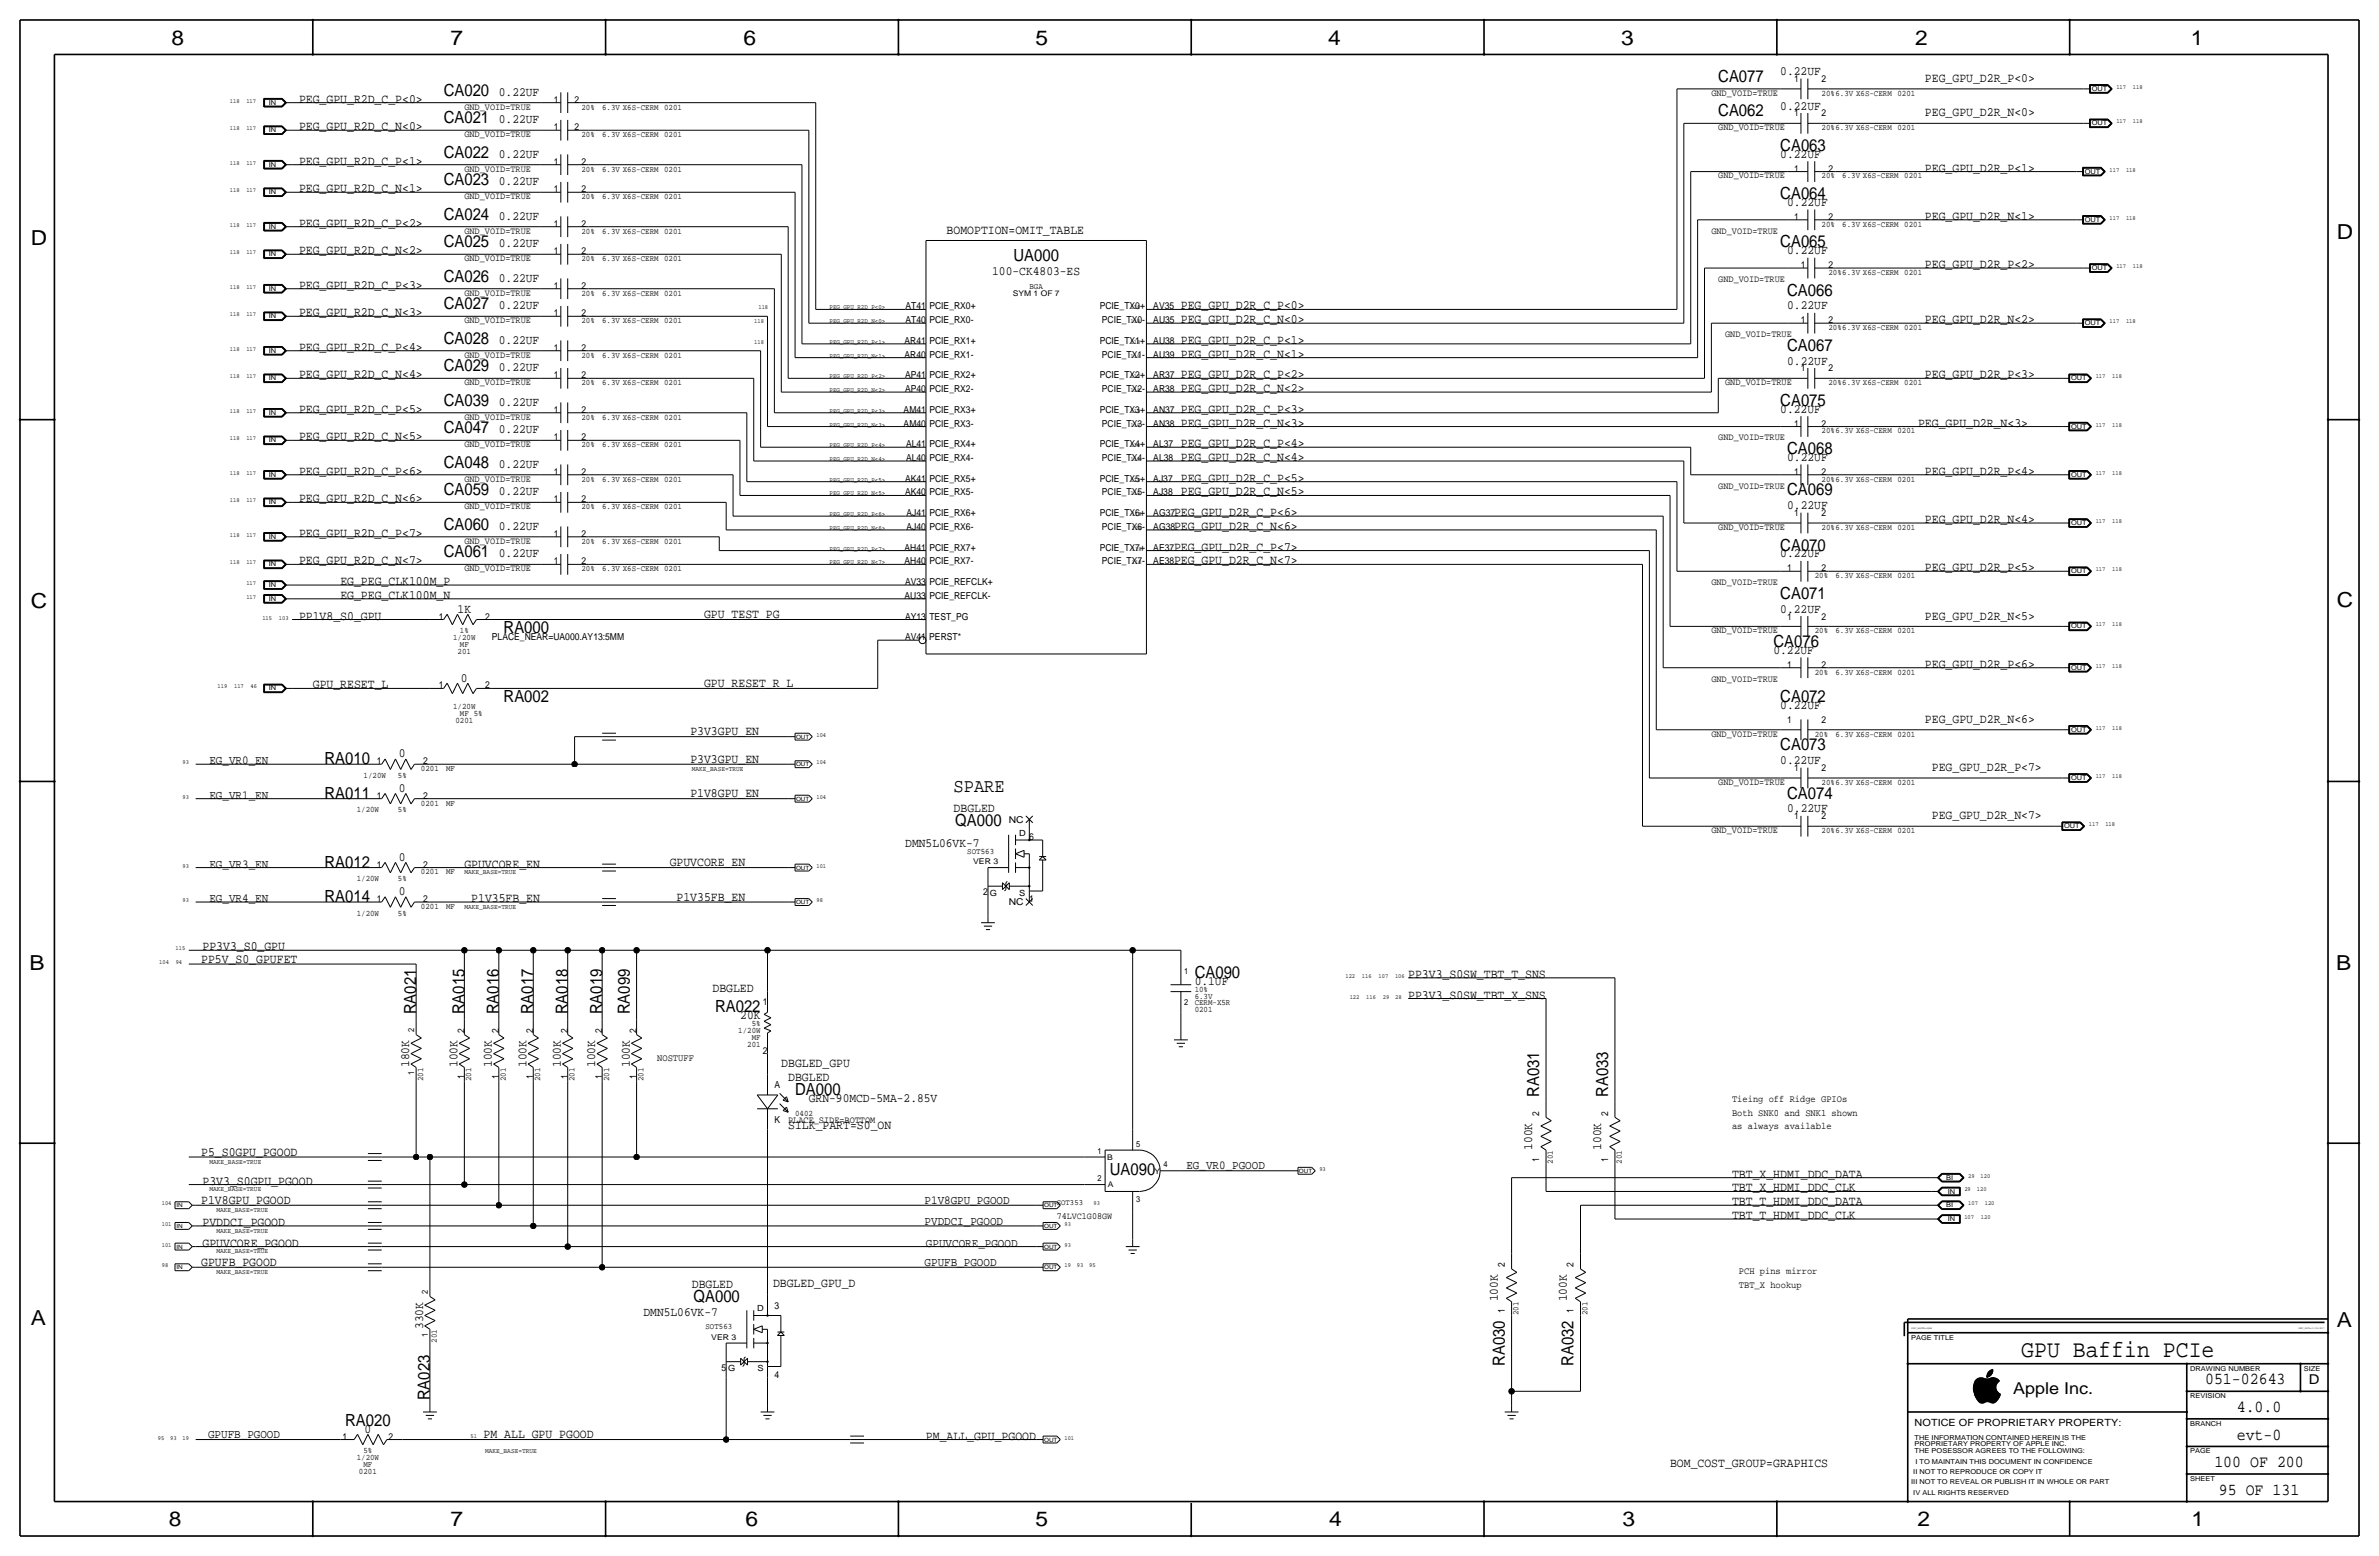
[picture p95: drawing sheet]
<svg xmlns="http://www.w3.org/2000/svg" width="877mm" height="574mm" viewBox="0 0 877 574" stroke-linecap="round" stroke-linejoin="round" font-family="sans-serif">
<defs><g id="words">
<text font-size="8.9" x="745.2" y="500.1">GPU Baffin PCIe</text>
<g font-size="7.6">
<text x="63.2" y="16.5">8</text>
<text x="166.1" y="16.5">7</text>
<text x="274.1" y="16.5">6</text>
<text x="381.8" y="16.5">5</text>
<text x="489.7" y="16.5">4</text>
<text x="597.7" y="16.5">3</text>
<text x="706.1" y="16.5">2</text>
<text x="807.7" y="16.5">1</text>
<text x="861.6" y="88.1">D</text>
<text x="11.4" y="90.4">D</text>
<text x="11.4" y="224.3">C</text>
<text x="861.6" y="223.8">C</text>
<text x="10.9" y="357.6">B</text>
<text x="861.3" y="357.4">B</text>
<text x="11.4" y="488.4">A</text>
<text x="861.6" y="489.2">A</text>
<text x="62.2" y="562.6">8</text>
<text x="166.1" y="562.6">7</text>
<text x="274.8" y="562.6">6</text>
<text x="381.8" y="562.6">5</text>
<text x="490" y="562.6">4</text>
<text x="598.2" y="562.6">3</text>
<text x="706.9" y="562.6">2</text>
<text x="808" y="562.6">1</text>
</g>
<text font-size="7.1" x="351.5" y="291.8">SPARE</text>
<g font-size="6.2">
<text x="163.6" y="35.3">CA020</text>
<text x="633.5" y="30.2">CA077</text>
<text x="163.6" y="45.5">CA021</text>
<text x="633.5" y="42.9">CA062</text>
<text x="163.6" y="58.2">CA022</text>
<text x="656.3" y="55.6">CA063</text>
<text x="163.6" y="68.3">CA023</text>
<text x="656.3" y="73.4">CA064</text>
<text x="163.6" y="81">CA024</text>
<text x="163.6" y="91.2">CA025</text>
<text x="656.3" y="91.2">CA065</text>
<text x="373.6" y="96.3">UA000</text>
<text x="163.6" y="103.9">CA026</text>
<text x="658.9" y="109">CA066</text>
<text x="163.6" y="114">CA027</text>
<text x="163.6" y="126.7">CA028</text>
<text x="658.9" y="129.3">CA067</text>
<text x="163.6" y="136.9">CA029</text>
<text x="163.6" y="149.6">CA039</text>
<text x="656.3" y="149.6">CA075</text>
<text x="163.6" y="159.8">CA047</text>
<text x="658.9" y="167.4">CA068</text>
<text x="163.6" y="172.5">CA048</text>
<text x="163.6" y="182.6">CA059</text>
<text x="658.9" y="182.6">CA069</text>
<text x="163.6" y="195.3">CA060</text>
<text x="656.3" y="202.9">CA070</text>
<text x="163.6" y="205.5">CA061</text>
<text x="656.3" y="220.7">CA071</text>
<text x="185.7" y="233.4">RA000</text>
<text x="653.8" y="238.5">CA076</text>
<text x="185.7" y="258.8">RA002</text>
<text x="656.3" y="258.8">CA072</text>
<text x="119.6" y="281.7">RA010</text>
<text x="656.3" y="276.6">CA073</text>
<text x="119.6" y="294.4">RA011</text>
<text x="658.9" y="294.4">CA074</text>
<text x="352.2" y="304.5">QA000</text>
<text x="119.6" y="319.8">RA012</text>
<text x="119.6" y="332.5">RA014</text>
<text x="440.4" y="360.4">CA090</text>
<text x="153.4" y="373.9" transform="rotate(-90 153.4 373.9)">RA021</text>
<text x="171.2" y="373.9" transform="rotate(-90 171.2 373.9)">RA015</text>
<text x="183.9" y="373.9" transform="rotate(-90 183.9 373.9)">RA016</text>
<text x="196.6" y="373.9" transform="rotate(-90 196.6 373.9)">RA017</text>
<text x="209.3" y="373.9" transform="rotate(-90 209.3 373.9)">RA018</text>
<text x="222" y="373.9" transform="rotate(-90 222 373.9)">RA019</text>
<text x="232.2" y="373.9" transform="rotate(-90 232.2 373.9)">RA099</text>
<text x="263.6" y="373.1">RA022</text>
<text x="293.1" y="403.6">DA000</text>
<text x="567.4" y="404.4" transform="rotate(-90 567.4 404.4)">RA031</text>
<text x="592.8" y="404.4" transform="rotate(-90 592.8 404.4)">RA033</text>
<text x="409.2" y="433.1">UA090</text>
<text x="255.7" y="479.8">QA000</text>
<text x="554.7" y="503.5" transform="rotate(-90 554.7 503.5)">RA030</text>
<text x="580.1" y="503.5" transform="rotate(-90 580.1 503.5)">RA032</text>
<text x="812.9" y="510.3">051-02643</text>
<text x="158.5" y="516.2" transform="rotate(-90 158.5 516.2)">RA023</text>
<text x="824.6" y="520.4">4.0.0</text>
<text x="127.2" y="525.5">RA020</text>
<text x="824.6" y="530.6">evt-0</text>
<text x="816.4" y="540.8">100 OF 200</text>
<text x="818" y="550.9">95 OF 131</text>
</g>
<text font-size="6" x="742.1" y="513.9">Apple Inc.</text>
<text font-size="5" x="851.2" y="510.3">D</text>
<g font-size="4.7">
<text x="656.3" y="27.7">0.22UF</text>
<text x="183.9" y="35.3">0.22UF</text>
<text x="709.7" y="30.2">PEG_GPU_D2R_P&lt;0&gt;</text>
<text x="110.2" y="37.9">PEG_GPU_R2D_C_P&lt;0&gt;</text>
<text x="656.3" y="40.4">0.22UF</text>
<text x="183.9" y="45.5">0.22UF</text>
<text x="709.7" y="42.9">PEG_GPU_D2R_N&lt;0&gt;</text>
<text x="110.2" y="48">PEG_GPU_R2D_C_N&lt;0&gt;</text>
<text x="183.9" y="58.2">0.22UF</text>
<text x="656.3" y="58.2">0.22UF</text>
<text x="110.2" y="60.7">PEG_GPU_R2D_C_P&lt;1&gt;</text>
<text x="709.7" y="63.2">PEG_GPU_D2R_P&lt;1&gt;</text>
<text x="110.2" y="70.9">PEG_GPU_R2D_C_N&lt;1&gt;</text>
<text x="183.9" y="68.3">0.22UF</text>
<text x="658.9" y="75.9">0.22UF</text>
<text x="110.2" y="83.6">PEG_GPU_R2D_C_P&lt;2&gt;</text>
<text x="183.9" y="81">0.22UF</text>
<text x="709.7" y="81">PEG_GPU_D2R_N&lt;1&gt;</text>
<text x="349" y="86.1">BOMOPTION=OMIT_TABLE</text>
<text x="110.2" y="93.7">PEG_GPU_R2D_C_N&lt;2&gt;</text>
<text x="183.9" y="91.2">0.22UF</text>
<text x="658.9" y="93.7">0.22UF</text>
<text x="365.8" y="101.3">100-CK4803-ES</text>
<text x="709.7" y="98.8">PEG_GPU_D2R_P&lt;2&gt;</text>
<text x="110.2" y="106.4">PEG_GPU_R2D_C_P&lt;3&gt;</text>
<text x="183.9" y="103.9">0.22UF</text>
<text x="110.2" y="116.6">PEG_GPU_R2D_C_N&lt;3&gt;</text>
<text x="183.9" y="114">0.22UF</text>
<text x="435.4" y="114">PEG_GPU_D2R_C_P&lt;0&gt;</text>
<text x="435.4" y="119.1">PEG_GPU_D2R_C_N&lt;0&gt;</text>
<text x="658.9" y="114">0.22UF</text>
<text x="709.7" y="119.1">PEG_GPU_D2R_N&lt;2&gt;</text>
<text x="110.2" y="129.3">PEG_GPU_R2D_C_P&lt;4&gt;</text>
<text x="183.9" y="126.7">0.22UF</text>
<text x="435.4" y="126.7">PEG_GPU_D2R_C_P&lt;1&gt;</text>
<text x="435.4" y="131.8">PEG_GPU_D2R_C_N&lt;1&gt;</text>
<text x="183.9" y="136.9">0.22UF</text>
<text x="658.9" y="134.4">0.22UF</text>
<text x="110.2" y="139.5">PEG_GPU_R2D_C_N&lt;4&gt;</text>
<text x="435.4" y="139.4">PEG_GPU_D2R_C_P&lt;2&gt;</text>
<text x="709.7" y="139.4">PEG_GPU_D2R_P&lt;3&gt;</text>
<text x="183.9" y="149.6">0.22UF</text>
<text x="435.4" y="144.5">PEG_GPU_D2R_C_N&lt;2&gt;</text>
<text x="110.2" y="152.2">PEG_GPU_R2D_C_P&lt;5&gt;</text>
<text x="435.4" y="152.1">PEG_GPU_D2R_C_P&lt;3&gt;</text>
<text x="656.3" y="152.1">0.22UF</text>
<text x="183.9" y="159.8">0.22UF</text>
<text x="435.4" y="157.2">PEG_GPU_D2R_C_N&lt;3&gt;</text>
<text x="707.1" y="157.2">PEG_GPU_D2R_N&lt;3&gt;</text>
<text x="110.2" y="162.3">PEG_GPU_R2D_C_N&lt;5&gt;</text>
<text x="435.4" y="164.8">PEG_GPU_D2R_C_P&lt;4&gt;</text>
<text x="183.9" y="172.5">0.22UF</text>
<text x="435.4" y="169.9">PEG_GPU_D2R_C_N&lt;4&gt;</text>
<text x="658.9" y="169.9">0.22UF</text>
<text x="110.2" y="175">PEG_GPU_R2D_C_P&lt;6&gt;</text>
<text x="435.4" y="177.5">PEG_GPU_D2R_C_P&lt;5&gt;</text>
<text x="709.7" y="175">PEG_GPU_D2R_P&lt;4&gt;</text>
<text x="110.2" y="185.2">PEG_GPU_R2D_C_N&lt;6&gt;</text>
<text x="183.9" y="182.6">0.22UF</text>
<text x="435.4" y="182.6">PEG_GPU_D2R_C_N&lt;5&gt;</text>
<text x="432.8" y="190.2">PEG_GPU_D2R_C_P&lt;6&gt;</text>
<text x="658.9" y="187.7">0.22UF</text>
<text x="110.2" y="197.9">PEG_GPU_R2D_C_P&lt;7&gt;</text>
<text x="183.9" y="195.3">0.22UF</text>
<text x="432.8" y="195.3">PEG_GPU_D2R_C_N&lt;6&gt;</text>
<text x="709.7" y="192.8">PEG_GPU_D2R_N&lt;4&gt;</text>
<text x="432.8" y="202.9">PEG_GPU_D2R_C_P&lt;7&gt;</text>
<text x="110.2" y="208">PEG_GPU_R2D_C_N&lt;7&gt;</text>
<text x="183.9" y="205.5">0.22UF</text>
<text x="432.8" y="208">PEG_GPU_D2R_C_N&lt;7&gt;</text>
<text x="656.3" y="205.5">0.22UF</text>
<text x="125.5" y="215.6">EG_PEG_CLK100M_P</text>
<text x="709.7" y="210.6">PEG_GPU_D2R_P&lt;5&gt;</text>
<text x="125.5" y="220.7">EG_PEG_CLK100M_N</text>
<text x="168.7" y="225.8">1K</text>
<text x="259.6" y="227.8">GPU_TEST_PG</text>
<text x="656.3" y="225.8">0.22UF</text>
<text x="110.2" y="228.4">PP1V8_S0_GPU</text>
<text x="709.7" y="228.4">PEG_GPU_D2R_N&lt;5&gt;</text>
<text x="653.8" y="241">0.22UF</text>
<text x="169.9" y="251.2">0</text>
<text x="709.7" y="246.1">PEG_GPU_D2R_P&lt;6&gt;</text>
<text x="115.3" y="253.8">GPU_RESET_L</text>
<text x="259.6" y="253.2">GPU_RESET_R_L</text>
<text x="656.3" y="261.4">0.22UF</text>
<text x="709.7" y="266.5">PEG_GPU_D2R_N&lt;6&gt;</text>
<text x="254.5" y="271">P3V3GPU_EN</text>
<text x="147.1" y="279.1">0</text>
<text x="254.5" y="281.2">P3V3GPU_EN</text>
<text x="656.3" y="281.7">0.22UF</text>
<text x="712.2" y="284.2">PEG_GPU_D2R_P&lt;7&gt;</text>
<text x="147.1" y="291.8">0</text>
<text x="254.5" y="293.9">P1V8GPU_EN</text>
<text x="351.6" y="299.5">DBGLED</text>
<text x="658.9" y="299.5">0.22UF</text>
<text x="712.2" y="302">PEG_GPU_D2R_N&lt;7&gt;</text>
<text x="147.1" y="317.2">0</text>
<text x="333.8" y="312.2">DMN5L06VK-7</text>
<text x="171.2" y="319.8">GPUVCORE_EN</text>
<text x="246.9" y="319.3">GPUVCORE_EN</text>
<text x="147.1" y="329.9">0</text>
<text x="173.7" y="332.5">P1V35FB_EN</text>
<text x="249.4" y="332">P1V35FB_EN</text>
<text x="74.7" y="350.3">PP3V3_S0_GPU</text>
<text x="74.2" y="354.8">PP5V_S0_GPUFET</text>
<text x="262.7" y="365.5">DBGLED</text>
<text x="440.4" y="363">0.1UF</text>
<text x="519.2" y="360.4">PP3V3_S0SW_TBT_T_SNS</text>
<text x="519.2" y="368">PP3V3_S0SW_TBT_X_SNS</text>
<text x="272.9" y="375.7">20K</text>
<text x="150.9" y="393.4" transform="rotate(-90 150.9 393.4)">180K</text>
<text x="168.7" y="393.4" transform="rotate(-90 168.7 393.4)">100K</text>
<text x="181.4" y="393.4" transform="rotate(-90 181.4 393.4)">100K</text>
<text x="194.1" y="393.4" transform="rotate(-90 194.1 393.4)">100K</text>
<text x="206.8" y="393.4" transform="rotate(-90 206.8 393.4)">100K</text>
<text x="219.5" y="393.4" transform="rotate(-90 219.5 393.4)">100K</text>
<text x="232.2" y="393.4" transform="rotate(-90 232.2 393.4)">100K</text>
<text x="288" y="393.4">DBGLED_GPU</text>
<text x="290.6" y="398.5">DBGLED</text>
<text x="298.2" y="406.1">GRN-90MCD-5MA-2.85V</text>
<text x="290.6" y="416.3">SILK_PART=S0_ON</text>
<text x="74.2" y="426">P5_S0GPU_PGOOD</text>
<text x="564.9" y="423.8" transform="rotate(-90 564.9 423.8)">100K</text>
<text x="590.3" y="423.8" transform="rotate(-90 590.3 423.8)">100K</text>
<text x="74.7" y="436.6">P3V3_S0GPU_PGOOD</text>
<text x="638.6" y="434.1">TBT_X_HDMI_DDC_DATA</text>
<text x="74.2" y="443.7">P1V8GPU_PGOOD</text>
<text x="638.6" y="439.2">TBT_X_HDMI_DDC_CLK</text>
<text x="638.6" y="444.2">TBT_T_HDMI_DDC_DATA</text>
<text x="638.6" y="449.3">TBT_T_HDMI_DDC_CLK</text>
<text x="74.7" y="451.9">PVDDCI_PGOOD</text>
<text x="74.7" y="459.5">GPUVCORE_PGOOD</text>
<text x="74.2" y="466.6">GPUFB_PGOOD</text>
<text x="255" y="474.7">DBGLED</text>
<text x="285" y="474.2">DBGLED_GPU_D</text>
<text x="552.2" y="479.7" transform="rotate(-90 552.2 479.7)">100K</text>
<text x="577.6" y="479.7" transform="rotate(-90 577.6 479.7)">100K</text>
<text x="237.2" y="484.9">DMN5L06VK-7</text>
<text x="156" y="489.9" transform="rotate(-90 156 489.9)">330K</text>
<text x="134.4" y="528.1">0</text>
<text x="178.3" y="530.1">PM_ALL_GPU_PGOOD</text>
<text x="341.4" y="530.6">PM_ALL_GPU_PGOOD</text>
<text x="615.7" y="540.8">BOM_COST_GROUP=GRAPHICS</text>
</g>
<g font-size="4.5">
<text x="77.2" y="281.7">EG_VR0_EN</text>
<text x="77.2" y="294.4">EG_VR1_EN</text>
<text x="77.2" y="319.8">EG_VR3_EN</text>
<text x="77.2" y="332.5">EG_VR4_EN</text>
<text x="437.4" y="431">EG_VR0_PGOOD</text>
<text x="340.9" y="443.7">P1V8GPU_PGOOD</text>
<text x="340.9" y="451.4">PVDDCI_PGOOD</text>
<text x="341.4" y="459.5">GPUVCORE_PGOOD</text>
<text x="340.9" y="466.6">GPUFB_PGOOD</text>
<text x="76.7" y="530.1">GPUFB_PGOOD</text>
</g>
<text font-size="3.7" x="705.9" y="525.5">NOTICE OF PROPRIETARY PROPERTY:</text>
<g font-size="3.6">
<text x="242.3" y="390.9">NOSTUFF</text>
<text x="638.6" y="406.1">Tieing off Ridge GPIOs</text>
<text x="638.6" y="411.2">Both SNK0 and SNK1 shown</text>
<text x="638.6" y="416.3">as always available</text>
<text x="641.1" y="469.6">PCH pins mirror</text>
<text x="641.1" y="474.7">TBT_X hookup</text>
</g>
<g font-size="3.5">
<text x="630.9" y="35.3">GND_VOID=TRUE</text>
<text x="661.4" y="30.2">1</text>
<text x="671.6" y="30.2">2</text>
<text x="171.2" y="40.4">GND_VOID=TRUE</text>
<text x="204.2" y="37.8">1</text>
<text x="211.8" y="37.8">2</text>
<text x="661.4" y="42.9">1</text>
<text x="671.6" y="42.9">2</text>
<text x="171.2" y="50.5">GND_VOID=TRUE</text>
<text x="204.2" y="48">1</text>
<text x="211.8" y="48">2</text>
<text x="633.5" y="48">GND_VOID=TRUE</text>
<text x="171.2" y="63.2">GND_VOID=TRUE</text>
<text x="204.2" y="60.7">1</text>
<text x="214.4" y="60.7">2</text>
<text x="633.5" y="65.8">GND_VOID=TRUE</text>
<text x="661.4" y="63.2">1</text>
<text x="674.1" y="63.2">2</text>
<text x="204.2" y="70.9">1</text>
<text x="214.4" y="70.9">2</text>
<text x="171.2" y="73.4">GND_VOID=TRUE</text>
<text x="204.2" y="83.6">1</text>
<text x="214.4" y="83.6">2</text>
<text x="661.4" y="81">1</text>
<text x="674.1" y="81">2</text>
<text x="171.2" y="86.1">GND_VOID=TRUE</text>
<text x="630.9" y="86.1">GND_VOID=TRUE</text>
<text x="204.2" y="93.7">1</text>
<text x="214.4" y="93.7">2</text>
<text x="171.2" y="96.3">GND_VOID=TRUE</text>
<text x="664" y="98.8">1</text>
<text x="674.1" y="98.8">2</text>
<text x="204.2" y="106.4">1</text>
<text x="214.4" y="106.4">2</text>
<text x="633.5" y="103.9">GND_VOID=TRUE</text>
<text x="171.2" y="109">GND_VOID=TRUE</text>
<text x="171.2" y="119.1">GND_VOID=TRUE</text>
<text x="204.2" y="116.6">1</text>
<text x="214.4" y="116.6">2</text>
<text x="333.8" y="114.1">AT41</text>
<text x="333.8" y="119.1">AT40</text>
<text x="342.6" y="119.1">PCIE_RX0-</text>
<text x="342.6" y="114">PCIE_RX0+</text>
<text x="405.4" y="114">PCIE_TX0+</text>
<text x="406.2" y="119.1">PCIE_TX0-</text>
<text x="425.2" y="114">AV35</text>
<text x="425.2" y="119.1">AU35</text>
<text x="664" y="119.1">1</text>
<text x="674.1" y="119.1">2</text>
<text x="636" y="124.2">GND_VOID=TRUE</text>
<text x="171.2" y="131.8">GND_VOID=TRUE</text>
<text x="204.2" y="129.3">1</text>
<text x="214.4" y="129.3">2</text>
<text x="333.5" y="126.8">AR41</text>
<text x="333.5" y="131.8">AR40</text>
<text x="342.6" y="131.8">PCIE_RX1-</text>
<text x="342.6" y="126.7">PCIE_RX1+</text>
<text x="405.4" y="126.7">PCIE_TX1+</text>
<text x="406.2" y="131.8">PCIE_TX1-</text>
<text x="425.2" y="126.7">AU38</text>
<text x="425.2" y="131.8">AU39</text>
<text x="664" y="136.9">1</text>
<text x="674.1" y="136.9">2</text>
<text x="171.2" y="142">GND_VOID=TRUE</text>
<text x="204.2" y="139.4">1</text>
<text x="214.4" y="139.4">2</text>
<text x="333.7" y="139.5">AP41</text>
<text x="342.6" y="139.4">PCIE_RX2+</text>
<text x="405.4" y="139.4">PCIE_TX2+</text>
<text x="425.2" y="139.4">AR37</text>
<text x="636" y="142">GND_VOID=TRUE</text>
<text x="333.7" y="144.5">AP40</text>
<text x="342.6" y="144.5">PCIE_RX2-</text>
<text x="406.2" y="144.5">PCIE_TX2-</text>
<text x="425.2" y="144.5">AR38</text>
<text x="171.2" y="154.7">GND_VOID=TRUE</text>
<text x="204.2" y="152.1">1</text>
<text x="214.4" y="152.1">2</text>
<text x="333.1" y="152.2">AM41</text>
<text x="342.6" y="152.1">PCIE_RX3+</text>
<text x="405.4" y="152.1">PCIE_TX3+</text>
<text x="425.2" y="152.1">AN37</text>
<text x="333.1" y="157.2">AM40</text>
<text x="342.6" y="157.2">PCIE_RX3-</text>
<text x="406.2" y="157.2">PCIE_TX3-</text>
<text x="425.2" y="157.2">AN38</text>
<text x="661.4" y="157.2">1</text>
<text x="671.6" y="157.2">2</text>
<text x="171.2" y="164.8">GND_VOID=TRUE</text>
<text x="204.2" y="162.3">1</text>
<text x="214.4" y="162.3">2</text>
<text x="334" y="164.9">AL41</text>
<text x="342.6" y="164.8">PCIE_RX4+</text>
<text x="405.4" y="164.8">PCIE_TX4+</text>
<text x="425.2" y="164.8">AL37</text>
<text x="633.5" y="162.3">GND_VOID=TRUE</text>
<text x="334" y="169.9">AL40</text>
<text x="342.6" y="169.9">PCIE_RX4-</text>
<text x="406.2" y="169.9">PCIE_TX4-</text>
<text x="425.2" y="169.9">AL38</text>
<text x="171.2" y="177.5">GND_VOID=TRUE</text>
<text x="204.2" y="175">1</text>
<text x="214.4" y="175">2</text>
<text x="333.7" y="177.6">AK41</text>
<text x="342.6" y="177.5">PCIE_RX5+</text>
<text x="405.4" y="177.5">PCIE_TX5+</text>
<text x="425.2" y="177.5">AJ37</text>
<text x="661.4" y="175">1</text>
<text x="671.6" y="175">2</text>
<text x="204.2" y="185.2">1</text>
<text x="214.4" y="185.2">2</text>
<text x="333.7" y="182.6">AK40</text>
<text x="342.6" y="182.6">PCIE_RX5-</text>
<text x="406.2" y="182.6">PCIE_TX5-</text>
<text x="425.2" y="182.6">AJ38</text>
<text x="633.5" y="180.1">GND_VOID=TRUE</text>
<text x="171.2" y="187.7">GND_VOID=TRUE</text>
<text x="334.2" y="190.2">AJ41</text>
<text x="342.6" y="190.2">PCIE_RX6+</text>
<text x="405.4" y="190.2">PCIE_TX6+</text>
<text x="425.2" y="190.2">AG37</text>
<text x="661.4" y="190.2">1</text>
<text x="671.6" y="190.2">2</text>
<text x="204.2" y="197.9">1</text>
<text x="214.4" y="197.9">2</text>
<text x="334.2" y="195.3">AJ40</text>
<text x="342.6" y="195.3">PCIE_RX6-</text>
<text x="406.2" y="195.3">PCIE_TX6-</text>
<text x="425.2" y="195.3">AG38</text>
<text x="633.5" y="195.3">GND_VOID=TRUE</text>
<text x="171.2" y="200.4">GND_VOID=TRUE</text>
<text x="333.5" y="202.9">AH41</text>
<text x="342.6" y="202.9">PCIE_RX7+</text>
<text x="405.4" y="202.9">PCIE_TX7+</text>
<text x="425.2" y="202.9">AE37</text>
<text x="204.2" y="208">1</text>
<text x="214.4" y="208">2</text>
<text x="333.5" y="208">AH40</text>
<text x="342.6" y="208">PCIE_RX7-</text>
<text x="406.2" y="208">PCIE_TX7-</text>
<text x="425.2" y="208">AE38</text>
<text x="171.2" y="210.6">GND_VOID=TRUE</text>
<text x="333.7" y="215.7">AV33</text>
<text x="342.6" y="215.6">PCIE_REFCLK+</text>
<text x="630.9" y="215.6">GND_VOID=TRUE</text>
<text x="658.9" y="210.6">1</text>
<text x="671.6" y="210.6">2</text>
<text x="333.5" y="220.7">AU33</text>
<text x="342.6" y="220.7">PCIE_REFCLK-</text>
<text x="161.8" y="228.3">1</text>
<text x="178.8" y="228.3">2</text>
<text x="333.7" y="228.3">AY13</text>
<text x="342.6" y="228.3">TEST_PG</text>
<text x="630.9" y="233.4">GND_VOID=TRUE</text>
<text x="658.9" y="228.3">1</text>
<text x="671.6" y="228.3">2</text>
<text x="181.4" y="236">PLACE_NEAR=UA000.AY13:5MM</text>
<text x="333.7" y="236">AV41</text>
<text x="342.6" y="236">PERST*</text>
<text x="630.9" y="251.2">GND_VOID=TRUE</text>
<text x="658.9" y="246.1">1</text>
<text x="671.6" y="246.1">2</text>
<text x="161.8" y="253.7">1</text>
<text x="178.8" y="253.7">2</text>
<text x="658.9" y="266.4">1</text>
<text x="671.6" y="266.4">2</text>
<text x="630.9" y="271.5">GND_VOID=TRUE</text>
<text x="139" y="281.7">1</text>
<text x="156" y="281.7">2</text>
<text x="661.4" y="284.2">1</text>
<text x="671.6" y="284.2">2</text>
<text x="633.5" y="289.3">GND_VOID=TRUE</text>
<text x="139" y="294.4">1</text>
<text x="156" y="294.4">2</text>
<text x="371.9" y="303.3">NC</text>
<text x="661.4" y="302">1</text>
<text x="671.6" y="302">2</text>
<text x="379.5" y="309.6">6</text>
<text x="630.9" y="307.1">GND_VOID=TRUE</text>
<text x="139" y="319.8">1</text>
<text x="156" y="319.8">2</text>
<text x="362.5" y="329.9">2</text>
<text x="139" y="332.5">1</text>
<text x="156" y="332.5">2</text>
<text x="371.9" y="333.8">NC</text>
<text x="379.5" y="332.5">1</text>
<text x="281.2" y="370.6">1</text>
<text x="171.2" y="380.7" transform="rotate(-90 171.2 380.7)">2</text>
<text x="183.9" y="380.7" transform="rotate(-90 183.9 380.7)">2</text>
<text x="196.6" y="380.7" transform="rotate(-90 196.6 380.7)">2</text>
<text x="209.3" y="380.7" transform="rotate(-90 209.3 380.7)">2</text>
<text x="222" y="380.7" transform="rotate(-90 222 380.7)">2</text>
<text x="234.7" y="380.7" transform="rotate(-90 234.7 380.7)">2</text>
<text x="281.2" y="388.4">2</text>
<text x="171.2" y="397.7" transform="rotate(-90 171.2 397.7)">1</text>
<text x="183.9" y="397.7" transform="rotate(-90 183.9 397.7)">1</text>
<text x="196.6" y="397.7" transform="rotate(-90 196.6 397.7)">1</text>
<text x="209.3" y="397.7" transform="rotate(-90 209.3 397.7)">1</text>
<text x="222" y="397.7" transform="rotate(-90 222 397.7)">1</text>
<text x="234.7" y="397.7" transform="rotate(-90 234.7 397.7)">1</text>
<text x="285.5" y="401.1">A</text>
<text x="285.5" y="413.8">K</text>
<text x="290.6" y="413.8">PLACE_SIDE=BOTTOM</text>
<text x="567.4" y="411.2" transform="rotate(-90 567.4 411.2)">2</text>
<text x="592.8" y="411.2" transform="rotate(-90 592.8 411.2)">2</text>
<text x="567.4" y="428.2" transform="rotate(-90 567.4 428.2)">1</text>
<text x="592.8" y="428.2" transform="rotate(-90 592.8 428.2)">1</text>
<text x="389.6" y="449.3">74LVC1G08GW</text>
<text x="554.7" y="467.1" transform="rotate(-90 554.7 467.1)">2</text>
<text x="580.1" y="467.1" transform="rotate(-90 580.1 467.1)">2</text>
<text x="285.5" y="482.3">3</text>
<text x="554.7" y="484.1" transform="rotate(-90 554.7 484.1)">1</text>
<text x="580.1" y="484.1" transform="rotate(-90 580.1 484.1)">1</text>
<text x="266" y="505.2">5</text>
<text x="285.5" y="507.7">4</text>
<text x="126.3" y="530.6">1</text>
<text x="143.3" y="530.6">2</text>
</g>
<g font-size="3.1">
<text x="671.6" y="35.3">20%6.3V X6S-CERM 0201</text>
<text x="214.4" y="40.4">20%</text>
<text x="222" y="40.4">6.3V X6S-CERM 0201</text>
<text x="214.4" y="50.5">20%</text>
<text x="222" y="50.5">6.3V X6S-CERM 0201</text>
<text x="671.6" y="48">20%6.3V X6S-CERM 0201</text>
<text x="214.4" y="63.2">20%</text>
<text x="222" y="63.2">6.3V X6S-CERM 0201</text>
<text x="671.6" y="65.8">20%</text>
<text x="679.2" y="65.8">6.3V X6S-CERM 0201</text>
<text x="214.4" y="73.4">20%</text>
<text x="222" y="73.4">6.3V X6S-CERM 0201</text>
<text x="671.6" y="83.6">20%</text>
<text x="679.2" y="83.6">6.3V X6S-CERM 0201</text>
<text x="214.4" y="86.1">20%</text>
<text x="222" y="86.1">6.3V X6S-CERM 0201</text>
<text x="214.4" y="96.3">20%</text>
<text x="222" y="96.3">6.3V X6S-CERM 0201</text>
<text x="674.1" y="101.3">20%6.3V X6S-CERM 0201</text>
<text x="379.5" y="106.4">BGA</text>
<text x="214.4" y="109">20%</text>
<text x="222" y="109">6.3V X6S-CERM 0201</text>
<text x="214.4" y="119.1">20%</text>
<text x="222" y="119.1">6.3V X6S-CERM 0201</text>
<text x="674.1" y="121.7">20%6.3V X6S-CERM 0201</text>
<text x="214.4" y="131.8">20%</text>
<text x="222" y="131.8">6.3V X6S-CERM 0201</text>
<text x="214.4" y="142">20%</text>
<text x="222" y="142">6.3V X6S-CERM 0201</text>
<text x="674.1" y="142">20%6.3V X6S-CERM 0201</text>
<text x="214.4" y="154.7">20%</text>
<text x="222" y="154.7">6.3V X6S-CERM 0201</text>
<text x="671.6" y="159.8">20%6.3V X6S-CERM 0201</text>
<text x="214.4" y="164.8">20%</text>
<text x="222" y="164.8">6.3V X6S-CERM 0201</text>
<text x="214.4" y="177.5">20%</text>
<text x="222" y="177.5">6.3V X6S-CERM 0201</text>
<text x="671.6" y="177.5">20%6.3V X6S-CERM 0201</text>
<text x="214.4" y="187.7">20%</text>
<text x="222" y="187.7">6.3V X6S-CERM 0201</text>
<text x="671.6" y="195.3">20%6.3V X6S-CERM 0201</text>
<text x="214.4" y="200.4">20%</text>
<text x="222" y="200.4">6.3V X6S-CERM 0201</text>
<text x="214.4" y="210.6">20%</text>
<text x="222" y="210.6">6.3V X6S-CERM 0201</text>
<text x="669" y="213.1">20%</text>
<text x="676.7" y="213.1">6.3V X6S-CERM 0201</text>
<text x="169.5" y="233.4">1%</text>
<text x="669" y="233.4">20%</text>
<text x="676.7" y="233.4">6.3V X6S-CERM 0201</text>
<text x="167.1" y="236">1/20W</text>
<text x="169.5" y="238.5">MF</text>
<text x="168.7" y="241">201</text>
<text x="669" y="248.7">20%</text>
<text x="676.7" y="248.7">6.3V X6S-CERM 0201</text>
<text x="167.1" y="261.4">1/20W</text>
<text x="169.5" y="263.9">MF 5%</text>
<text x="167.9" y="266.4">0201</text>
<text x="669" y="271.5">20%</text>
<text x="676.7" y="271.5">6.3V X6S-CERM 0201</text>
<text x="134.1" y="286.8">1/20W</text>
<text x="146.7" y="286.8">5%</text>
<text x="155.2" y="284.2">0201</text>
<text x="164.5" y="284.2">MF</text>
<text x="671.6" y="289.3">20%6.3V X6S-CERM 0201</text>
<text x="131.5" y="299.5">1/20W</text>
<text x="146.7" y="299.5">5%</text>
<text x="155.2" y="296.9">0201</text>
<text x="164.5" y="296.9">MF</text>
<text x="375.7" y="308.1">D</text>
<text x="671.6" y="307.1">20%6.3V X6S-CERM 0201</text>
<text x="356.6" y="314.7">SOT563</text>
<text x="155.2" y="322.3">0201</text>
<text x="164.5" y="322.3">MF</text>
<text x="131.5" y="324.9">1/20W</text>
<text x="146.7" y="324.9">5%</text>
<text x="155.2" y="335">0201</text>
<text x="164.5" y="335">MF</text>
<text x="364.9" y="330.2">G</text>
<text x="375.8" y="330.2">S</text>
<text x="131.5" y="337.6">1/20W</text>
<text x="146.7" y="337.6">5%</text>
<text x="436.6" y="359.2">1</text>
<text x="440.4" y="365.5">10%</text>
<text x="436.6" y="370.6">2</text>
<text x="440.4" y="368">6.3V</text>
<text x="440.4" y="370.6">CERM-X5R</text>
<text x="440.4" y="373.1">0201</text>
<text x="152.7" y="380.5" transform="rotate(-90 152.7 380.5)">2</text>
<text x="272.2" y="380.7">1/20W</text>
<text x="277.1" y="383.3">MF</text>
<text x="277.1" y="378.2">5%</text>
<text x="275.5" y="385.8">201</text>
<text x="152.7" y="396.2" transform="rotate(-90 152.7 396.2)">1</text>
<text x="156" y="398.5" transform="rotate(-90 156 398.5)">201</text>
<text x="173.7" y="398.5" transform="rotate(-90 173.7 398.5)">201</text>
<text x="186.4" y="398.5" transform="rotate(-90 186.4 398.5)">201</text>
<text x="199.1" y="398.5" transform="rotate(-90 199.1 398.5)">201</text>
<text x="211.8" y="398.5" transform="rotate(-90 211.8 398.5)">201</text>
<text x="224.5" y="398.5" transform="rotate(-90 224.5 398.5)">201</text>
<text x="237.2" y="398.5" transform="rotate(-90 237.2 398.5)">201</text>
<text x="293.1" y="411.2">0402</text>
<text x="404.6" y="425.2">1</text>
<text x="418.8" y="422.7">5</text>
<text x="429" y="430.3">4</text>
<text x="572.5" y="428.9" transform="rotate(-90 572.5 428.9)">201</text>
<text x="597.9" y="428.9" transform="rotate(-90 597.9 428.9)">201</text>
<text x="404.6" y="435.4">2</text>
<text x="418.8" y="443">3</text>
<text x="157.7" y="477" transform="rotate(-90 157.7 477)">2</text>
<text x="279.2" y="483.4">D</text>
<text x="559.8" y="484.8" transform="rotate(-90 559.8 484.8)">201</text>
<text x="585.2" y="484.8" transform="rotate(-90 585.2 484.8)">201</text>
<text x="260.1" y="490">SOT563</text>
<text x="157.7" y="492.8" transform="rotate(-90 157.7 492.8)">1</text>
<text x="161" y="495" transform="rotate(-90 161 495)">201</text>
<text x="268.4" y="505.5">G</text>
<text x="279.3" y="505.5">S</text>
<text x="131.5" y="538.2">1/20W</text>
<text x="134" y="535.7">5%</text>
<text x="132.3" y="543.3">0201</text>
<text x="134" y="540.8">MF</text>
</g>
<text font-size="3" x="389.6" y="444.2">SOT353</text>
<g font-size="2.9">
<text x="373.3" y="109">SYM 1 OF 7</text>
<text x="358.7" y="318.5">VER 3</text>
<text x="408.2" y="427.7">B</text>
<text x="408.4" y="437.6">A</text>
<text x="425.6" y="432.8">Y</text>
<text x="262.2" y="493.8">VER 3</text>
</g>
<g font-size="2.6">
<text x="255" y="284.2">MAKE_BASE=TRUE</text>
<text x="171.2" y="322.3">MAKE_BASE=TRUE</text>
<text x="171.2" y="335">MAKE_BASE=TRUE</text>
<text x="77.2" y="429">MAKE_BASE=TRUE</text>
<text x="77.2" y="439.2">MAKE_BASE=TRUE</text>
<text x="79.8" y="446.8">MAKE_BASE=TRUE</text>
<text x="79.8" y="454.4">MAKE_BASE=TRUE</text>
<text x="79.8" y="462">MAKE_BASE=TRUE</text>
<text x="79.8" y="469.6">MAKE_BASE=TRUE</text>
<text x="178.8" y="535.7">MAKE_BASE=TRUE</text>
</g>
<g font-size="2.5">
<text x="771.1" y="33.5">OUT</text>
<text x="99.1" y="38.6">IN</text>
<text x="771.1" y="46.2">OUT</text>
<text x="99.1" y="48.8">IN</text>
<text x="99.1" y="61.5">IN</text>
<text x="768.6" y="64">OUT</text>
<text x="99.1" y="71.6">IN</text>
<text x="768.6" y="81.8">OUT</text>
<text x="99.1" y="84.3">IN</text>
<text x="99.1" y="94.5">IN</text>
<text x="771.1" y="99.6">OUT</text>
<text x="99.1" y="107.2">IN</text>
<text x="99.1" y="117.3">IN</text>
<text x="768.6" y="119.9">OUT</text>
<text x="99.1" y="130">IN</text>
<text x="99.1" y="140.2">IN</text>
<text x="763.5" y="140.2">OUT</text>
<text x="99.1" y="152.9">IN</text>
<text x="763.5" y="158">OUT</text>
<text x="99.1" y="163.1">IN</text>
<text x="99.1" y="175.8">IN</text>
<text x="763.5" y="175.8">OUT</text>
<text x="99.1" y="185.9">IN</text>
<text x="763.5" y="193.5">OUT</text>
<text x="99.1" y="198.6">IN</text>
<text x="99.1" y="208.8">IN</text>
<text x="763.5" y="211.3">OUT</text>
<text x="99.1" y="221.5">IN</text>
<text x="99.1" y="216.4">IN</text>
<text x="763.5" y="231.6">OUT</text>
<text x="763.5" y="246.9">OUT</text>
<text x="99.1" y="254.5">IN</text>
<text x="763.5" y="269.7">OUT</text>
<text x="763.5" y="287.5">OUT</text>
<text x="761" y="305.3">OUT</text>
<text x="717.5" y="434.8">BI</text>
<text x="718.1" y="439.9">IN</text>
<text x="717.5" y="445">BI</text>
<text x="718.1" y="450.1">IN</text>
<text x="704.6" y="493.8">PAGE TITLE</text>
<text x="807.5" y="505.2">DRAWING NUMBER</text>
<text x="849.4" y="505.2">SIZE</text>
<text x="807.5" y="515.4">REVISION</text>
<text x="807.5" y="525.5">BRANCH</text>
<text x="705.9" y="533.1">PROPRIETARY PROPERTY OF APPLE INC.</text>
<text x="705.9" y="530.6">THE INFORMATION CONTAINED HEREIN IS THE</text>
<text x="705.9" y="535.7">THE POSESSOR AGREES TO THE FOLLOWING:</text>
<text x="706.1" y="539.5">I TO MAINTAIN THIS DOCUMENT IN CONFIDENCE</text>
<text x="807.5" y="535.7">PAGE</text>
<text x="705.4" y="543.3">II NOT TO REPRODUCE OR COPY IT</text>
<text x="807.5" y="545.8">SHEET</text>
<text x="704.6" y="547.1">III NOT TO REVEAL OR PUBLISH IT IN WHOLE OR PART</text>
<text x="705.4" y="550.9">IV ALL RIGHTS RESERVED</text>
</g>
<g font-size="2.4">
<text x="305.8" y="114">PEG_GPU_R2D_P&lt;0&gt;</text>
<text x="305.8" y="119.1">PEG_GPU_R2D_N&lt;0&gt;</text>
<text x="305.8" y="126.7">PEG_GPU_R2D_P&lt;1&gt;</text>
<text x="305.8" y="131.8">PEG_GPU_R2D_N&lt;1&gt;</text>
<text x="305.8" y="139.4">PEG_GPU_R2D_P&lt;2&gt;</text>
<text x="305.8" y="144.5">PEG_GPU_R2D_N&lt;2&gt;</text>
<text x="305.8" y="152.1">PEG_GPU_R2D_P&lt;3&gt;</text>
<text x="305.8" y="157.2">PEG_GPU_R2D_N&lt;3&gt;</text>
<text x="305.8" y="164.8">PEG_GPU_R2D_P&lt;4&gt;</text>
<text x="305.8" y="169.9">PEG_GPU_R2D_N&lt;4&gt;</text>
<text x="305.8" y="177.5">PEG_GPU_R2D_P&lt;5&gt;</text>
<text x="305.8" y="182.6">PEG_GPU_R2D_N&lt;5&gt;</text>
<text x="305.8" y="190.2">PEG_GPU_R2D_P&lt;6&gt;</text>
<text x="305.8" y="195.3">PEG_GPU_R2D_N&lt;6&gt;</text>
<text x="305.8" y="202.9">PEG_GPU_R2D_P&lt;7&gt;</text>
<text x="305.8" y="208">PEG_GPU_R2D_N&lt;7&gt;</text>
</g>
<g font-size="2.3">
<text x="780.2" y="32.8">117</text>
<text x="786.3" y="32.8">118</text>
<text x="84.7" y="37.8">118</text>
<text x="90.8" y="37.8">117</text>
<text x="780.2" y="45.5">117</text>
<text x="786.3" y="45.5">118</text>
<text x="84.7" y="48">118</text>
<text x="90.8" y="48">117</text>
<text x="84.7" y="60.7">118</text>
<text x="90.8" y="60.7">117</text>
<text x="777.7" y="63.2">117</text>
<text x="783.8" y="63.2">118</text>
<text x="84.7" y="70.9">118</text>
<text x="90.8" y="70.9">117</text>
<text x="84.7" y="83.6">118</text>
<text x="90.8" y="83.6">117</text>
<text x="777.7" y="81">117</text>
<text x="783.8" y="81">118</text>
<text x="84.7" y="93.7">118</text>
<text x="90.8" y="93.7">117</text>
<text x="780.2" y="98.8">117</text>
<text x="786.3" y="98.8">118</text>
<text x="84.7" y="106.4">118</text>
<text x="90.8" y="106.4">117</text>
<text x="84.7" y="116.6">118</text>
<text x="90.8" y="116.6">117</text>
<text x="278.1" y="119.1">118</text>
<text x="279.6" y="114">118</text>
<text x="416.8" y="114">118</text>
<text x="416.8" y="119.1">118</text>
<text x="777.7" y="119.1">117</text>
<text x="783.8" y="119.1">118</text>
<text x="84.7" y="129.3">118</text>
<text x="90.8" y="129.3">117</text>
<text x="278.1" y="126.7">118</text>
<text x="416.8" y="126.7">118</text>
<text x="416.8" y="131.8">118</text>
<text x="84.7" y="139.5">118</text>
<text x="90.8" y="139.5">117</text>
<text x="416.8" y="139.4">118</text>
<text x="772.6" y="139.4">117</text>
<text x="778.7" y="139.4">118</text>
<text x="416.8" y="144.5">118</text>
<text x="84.7" y="152.2">118</text>
<text x="90.8" y="152.2">117</text>
<text x="416.8" y="152.1">118</text>
<text x="416.8" y="157.2">118</text>
<text x="772.6" y="157.2">117</text>
<text x="778.7" y="157.2">118</text>
<text x="84.7" y="162.3">118</text>
<text x="90.8" y="162.3">117</text>
<text x="416.8" y="164.8">118</text>
<text x="416.8" y="169.9">118</text>
<text x="84.7" y="175">118</text>
<text x="90.8" y="175">117</text>
<text x="416.8" y="177.5">118</text>
<text x="772.6" y="175">117</text>
<text x="778.7" y="175">118</text>
<text x="84.7" y="185.2">118</text>
<text x="90.8" y="185.2">117</text>
<text x="416.8" y="182.6">118</text>
<text x="417.3" y="190.2">118</text>
<text x="84.7" y="197.9">118</text>
<text x="90.8" y="197.9">117</text>
<text x="417.3" y="195.3">118</text>
<text x="772.6" y="192.8">117</text>
<text x="778.7" y="192.8">118</text>
<text x="417.3" y="202.9">118</text>
<text x="84.7" y="208">118</text>
<text x="90.8" y="208">117</text>
<text x="417.3" y="208">118</text>
<text x="90.8" y="215.6">117</text>
<text x="772.6" y="210.6">117</text>
<text x="778.7" y="210.6">118</text>
<text x="90.8" y="220.7">117</text>
<text x="96.7" y="228.3">115</text>
<text x="102.8" y="228.3">103</text>
<text x="772.6" y="230.9">117</text>
<text x="778.7" y="230.9">118</text>
<text x="772.6" y="246.1">117</text>
<text x="778.7" y="246.1">118</text>
<text x="80.2" y="253.7">119</text>
<text x="86.3" y="253.7">117</text>
<text x="92.4" y="253.7">46</text>
<text x="772.6" y="269">117</text>
<text x="778.7" y="269">118</text>
<text x="301" y="271.5">104</text>
<text x="67.3" y="281.7">93</text>
<text x="301" y="281.7">104</text>
<text x="772.6" y="286.8">117</text>
<text x="778.7" y="286.8">118</text>
<text x="67.3" y="294.4">93</text>
<text x="301" y="294.4">104</text>
<text x="770.1" y="304.5">117</text>
<text x="776.2" y="304.5">118</text>
<text x="67.3" y="319.8">93</text>
<text x="301" y="319.8">101</text>
<text x="67.3" y="332.5">93</text>
<text x="301" y="332.5">98</text>
<text x="64.7" y="350.3">115</text>
<text x="58.7" y="355.3">104</text>
<text x="64.8" y="355.3">94</text>
<text x="496" y="360.4">122</text>
<text x="502.1" y="360.4">116</text>
<text x="508.2" y="360.4">107</text>
<text x="514.3" y="360.4">106</text>
<text x="497.6" y="368">122</text>
<text x="503.7" y="368">116</text>
<text x="509.8" y="368">29</text>
<text x="514.3" y="368">28</text>
<text x="486.4" y="431.5">93</text>
<text x="725.6" y="434.1">29</text>
<text x="730.2" y="434.1">120</text>
<text x="724.2" y="439.2">29</text>
<text x="728.8" y="439.2">120</text>
<text x="59.6" y="444.2">104</text>
<text x="403.1" y="444.2">93</text>
<text x="724.2" y="449.3">107</text>
<text x="725.6" y="444.2">107</text>
<text x="730.3" y="449.3">120</text>
<text x="731.7" y="444.2">120</text>
<text x="59.6" y="451.9">101</text>
<text x="392.4" y="451.9">93</text>
<text x="59.6" y="459.5">101</text>
<text x="392.4" y="459.5">93</text>
<text x="59.7" y="467.1">98</text>
<text x="392.4" y="467.1">19</text>
<text x="397" y="467.1">93</text>
<text x="401.6" y="467.1">95</text>
<text x="58.2" y="530.6">95</text>
<text x="62.7" y="530.6">93</text>
<text x="67.3" y="530.6">19</text>
<text x="173.5" y="530.1">51</text>
<text x="392.4" y="530.6">101</text>
</g>
<g font-size="2.1">
<text x="293.5" y="272.3">OUT</text>
<text x="293.5" y="282.5">OUT</text>
<text x="293.5" y="295.2">OUT</text>
<text x="293.5" y="320.6">OUT</text>
<text x="293.5" y="333.3">OUT</text>
<text x="478.9" y="432.4">OUT</text>
<text x="65.1" y="445">IN</text>
<text x="384.9" y="445.1">OUT</text>
<text x="65.1" y="452.6">IN</text>
<text x="384.9" y="452.7">OUT</text>
<text x="65.1" y="460.2">IN</text>
<text x="384.9" y="460.3">OUT</text>
<text x="65.1" y="467.8">IN</text>
<text x="384.9" y="467.9">OUT</text>
<text x="384.9" y="531.4">OUT</text>
</g>
<g font-size=".9">
<text x="704.6" y="490">SYNC_MASTER=SEAN</text>
<text x="847.3" y="490">SYNC_DATE=11/09/2017</text>
</g>
</g></defs>
<g fill="none" stroke="#000" stroke-width=".37">
<path d="M97.2 36.3h6.8zM97.2 36.3v3.1zM97.2 39.4h6.8zM97.3 36.4v2.9zM97.3 39.3h6.7zM97.3 36.4h6.7zM97.4 36.5v2.7zM97.4 39.2h6.5zM97.4 36.5h6.5zM97.5 36.6h6.4zM97.5 36.6v2.5zM97.5 39.1h6.4z"/>
<path d="M103.9 36.6l1.3 1.2zM103.9 39.1l1.3-1.3zM103.9 39.2l1.4-1.4zM103.9 36.5l1.4 1.3zM104 36.4l1.5 1.4zM104 39.3l1.5-1.5zM104 39.4l1.6-1.6zM104 36.3l1.6 1.5zM105.2 37.8h2.5zM107.7 37.8h91.4zM199.1 37.8h7.7zM206.8 34v7.7z"/>
<path d="M209.3 37.8h7.6zM209.3 34v7.7zM216.9 37.8h83.8zM300.7 37.8v76.2zM618.2 32.8v81.2zM618.2 32.8h38.1zM656.3 32.8h7.7zM664 29v7.6zM666.5 32.8h7.6zM666.5 29v7.6zM674.1 32.8h94zM768.1 32.8h2.5z"/>
<path d="M770.3 34.3h6.8zM770.3 31.2v3.1zM770.3 31.2h6.8zM770.4 31.3v2.9zM770.4 34.2h6.7zM770.4 31.3h6.7zM770.5 31.4v2.7zM770.5 34.1h6.5zM770.5 31.4h6.5zM770.6 31.5h6.4zM770.6 31.5v2.5zM770.6 34h6.4z"/>
<path d="M777 34l1.3-1.2zM777 31.5l1.3 1.3zM777 31.4l1.4 1.4zM777 34.1l1.4-1.3zM777.1 34.2l1.5-1.4zM777.1 31.3l1.5 1.5zM777.1 31.2l1.6 1.6zM777.1 34.3l1.6-1.5zM97.2 59.1h6.8zM97.2 46.4h6.8zM97.2 59.1v3.2zM97.2 46.4v3.2z"/>
<path d="M97.2 49.6h6.8zM97.3 59.2v3zM97.3 46.5v3zM97.3 49.5h6.7zM97.3 59.2h6.7zM97.3 46.5h6.7zM97.4 59.3v2.8zM97.4 46.6v2.8zM97.4 49.4h6.5zM97.4 59.3h6.5zM97.4 46.6h6.5zM97.5 59.4h6.4z"/>
<path d="M97.5 59.4v2.6zM97.5 46.7h6.4zM97.5 46.7v2.6zM97.5 49.3h6.4zM103.9 59.4l1.3 1.3zM103.9 46.7l1.3 1.3zM103.9 49.3l1.3-1.3zM103.9 49.4l1.4-1.4zM103.9 59.3l1.4 1.4zM103.9 46.6l1.4 1.4zM104 59.2l1.5 1.5zM104 46.5l1.5 1.5z"/>
<path d="M104 49.5l1.5-1.5zM104 49.6l1.6-1.6zM104 59.1l1.6 1.6zM104 46.4l1.6 1.6zM105.2 48h2.5zM107.7 48h91.4zM199.1 48h7.7zM206.8 56.9v7.6zM206.8 44.2v7.6zM209.3 48h7.6zM209.3 56.9v7.6zM209.3 44.2v7.6z"/>
<path d="M216.9 48h81.3zM298.2 48v71.1zM620.8 45.5h35.5zM620.8 45.5v73.6zM656.3 45.5h7.7zM664 41.7v7.6zM666.5 45.5h7.6zM666.5 59.4v7.7zM666.5 41.7v7.6zM669 59.4v7.7zM674.1 45.5h94zM768.1 45.5h2.5z"/>
<path d="M770.3 47h6.8zM770.3 43.9v3.1zM770.3 43.9h6.8zM770.4 44v2.9zM770.4 46.9h6.7zM770.4 44h6.7zM770.5 44.1v2.7zM770.5 46.8h6.5zM770.5 44.1h6.5zM770.6 44.2h6.4zM770.6 44.2v2.5zM770.6 46.7h6.4z"/>
<path d="M777 46.7l1.3-1.2zM777 44.2l1.3 1.3zM777 44.1l1.4 1.4zM777 46.8l1.4-1.3zM777.1 46.9l1.5-1.4zM777.1 44l1.5 1.5zM777.1 43.9l1.6 1.6zM777.1 47l1.6-1.5zM97.2 69.3h6.8zM97.2 62.3h6.8zM97.2 69.3v3.1zM97.2 72.4h6.8z"/>
<path d="M97.3 62.2h6.7zM97.3 69.4v2.9zM97.3 72.3h6.7zM97.3 69.4h6.7zM97.4 62.1h6.5zM97.4 69.5v2.7zM97.4 72.2h6.5zM97.4 69.5h6.5zM97.5 62h6.4zM97.5 69.6h6.4zM97.5 69.6v2.5zM97.5 72.1h6.4z"/>
<path d="M103.9 69.6l1.3 1.3zM103.9 62l1.3-1.3zM103.9 72.1l1.3-1.2zM103.9 62.1l1.4-1.4zM103.9 72.2l1.4-1.3zM103.9 69.5l1.4 1.4zM104 69.4l1.5 1.5zM104 62.2l1.5-1.5zM104 72.3l1.5-1.4zM104 62.3l1.6-1.6zM104 72.4l1.6-1.5zM104 69.3l1.6 1.6z"/>
<path d="M105.2 60.7h2.5zM105.2 70.9h2.5zM107.7 60.7h91.4zM107.7 70.9h91.4zM199.1 70.9h7.7zM199.1 60.7h7.7zM206.8 79.8v7.6zM206.8 67.1v7.6zM209.3 70.9h7.6zM209.3 60.7h7.6zM209.3 79.8v7.6zM209.3 67.1v7.6z"/>
<path d="M216.9 70.9h76.2zM216.9 60.7h78.8zM293.1 70.9v60.9zM295.7 60.7v66zM623.3 63.2v63.5zM623.3 63.2h35.6zM658.9 63.2h7.6zM666.5 77.2v7.6zM669 63.2h7.7zM669 77.2v7.6zM676.7 63.2h88.9zM765.6 63.2h2.5z"/>
<path d="M767.8 79.5h6.8zM767.8 61.7h6.8zM767.8 79.5v3.1zM767.8 64.8h6.8zM767.8 61.7v3.1zM767.9 79.6v2.9zM767.9 61.8v2.9zM767.9 64.7h6.6zM767.9 79.6h6.6zM767.9 61.8h6.6zM768 79.7v2.7zM768 61.9v2.7z"/>
<path d="M768 64.6h6.5zM768 79.7h6.5zM768 61.9h6.5zM768.1 79.8h6.3zM768.1 79.8v2.5zM768.1 62h6.3zM768.1 62v2.5zM768.1 64.5h6.3zM774.4 79.8l1.3 1.2zM774.4 62l1.3 1.2zM774.4 64.5l1.3-1.3zM774.5 79.7l1.4 1.3z"/>
<path d="M774.5 61.9l1.4 1.3zM774.5 64.6l1.4-1.4zM774.5 79.6l1.5 1.4zM774.5 61.8l1.5 1.4zM774.5 64.7l1.5-1.5zM774.6 64.8l1.6-1.6zM774.6 79.5l1.6 1.5zM774.6 61.7l1.6 1.5zM97.2 82h6.8zM97.2 92.2h6.8zM97.2 82v3.1zM97.2 85.1h6.8z"/>
<path d="M97.2 92.2v3.1zM97.2 95.3h6.8zM97.3 82.1v2.9zM97.3 85h6.7zM97.3 92.3v2.9zM97.3 95.2h6.7zM97.3 82.1h6.7zM97.3 92.3h6.7zM97.4 82.2v2.7zM97.4 84.9h6.5zM97.4 92.4v2.7zM97.4 95.1h6.5z"/>
<path d="M97.4 82.2h6.5zM97.4 92.4h6.5zM97.5 82.3h6.4zM97.5 82.3v2.5zM97.5 84.8h6.4zM97.5 92.5h6.4zM97.5 92.5v2.5zM97.5 95h6.4zM103.9 82.3l1.3 1.3zM103.9 92.5l1.3 1.2zM103.9 84.8l1.3-1.2zM103.9 95l1.3-1.3z"/>
<path d="M103.9 84.9l1.4-1.3zM103.9 95.1l1.4-1.4zM103.9 82.2l1.4 1.4zM103.9 92.4l1.4 1.3zM104 82.1l1.5 1.5zM104 92.3l1.5 1.4zM104 85l1.5-1.4zM104 95.2l1.5-1.5zM104 85.1l1.6-1.5zM104 95.3l1.6-1.6zM104 82l1.6 1.6zM104 92.2l1.6 1.5z"/>
<path d="M105.2 83.6h2.5zM105.2 93.7h2.5zM107.7 83.6h91.4zM107.7 93.7h91.4zM199.1 93.7h7.7zM199.1 83.6h7.7zM206.8 89.9v7.6zM209.3 93.7h7.6zM209.3 83.6h7.6zM209.3 89.9v7.6zM216.9 93.7h71.1zM216.9 83.6h73.7z"/>
<path d="M288 93.7v50.8zM290.6 83.6v55.8zM341.4 88.6h81.3zM341.4 88.6v152.4zM422.7 88.6v152.4zM625.9 81v50.8zM625.9 81h33zM628.4 98.8v40.6zM628.4 98.8h30.5zM658.9 98.8h7.6zM658.9 81h7.6zM666.5 95v7.6z"/>
<path d="M669 98.8h7.7zM669 81h7.7zM669 95v7.6zM676.7 98.8h91.4zM676.7 81h88.9zM765.6 81h2.5zM767.8 82.6h6.8zM767.9 82.5h6.6zM768 82.4h6.5zM768.1 82.3h6.3zM768.1 98.8h2.5zM770.3 97.2v3.2z"/>
<path d="M770.3 97.2h6.8zM770.4 97.3v3zM770.4 97.3h6.7zM770.5 97.4v2.8zM770.5 97.4h6.5zM770.6 97.5h6.4zM770.6 97.5v2.6zM774.4 82.3l1.3-1.3zM774.5 82.4l1.4-1.4zM774.5 82.5l1.5-1.5zM776.2 81l-1.6 1.6zM777 97.5l1.3 1.3z"/>
<path d="M777 97.4l1.4 1.4zM777.1 97.3l1.5 1.5zM777.1 97.2l1.6 1.6zM97.2 104.9h6.8zM97.2 115h6.8zM97.2 104.9v3.1zM97.2 108h6.8zM97.2 115v3.2zM97.2 118.2h6.8zM97.3 105v2.9zM97.3 107.9h6.7zM97.3 115.1v3z"/>
<path d="M97.3 118.1h6.7zM97.3 105h6.7zM97.3 115.1h6.7zM97.4 105.1v2.7zM97.4 107.8h6.5zM97.4 115.2v2.8zM97.4 118h6.5zM97.4 105.1h6.5zM97.4 115.2h6.5zM97.5 105.2h6.4zM97.5 105.2v2.5zM97.5 107.7h6.4z"/>
<path d="M97.5 115.3h6.4zM97.5 115.3v2.6zM97.5 117.9h6.4zM103.9 105.2l1.3 1.2zM103.9 115.3l1.3 1.3zM103.9 107.7l1.3-1.3zM103.9 117.9l1.3-1.3zM103.9 107.8l1.4-1.4zM103.9 118l1.4-1.4zM103.9 105.1l1.4 1.3zM103.9 115.2l1.4 1.4zM104 105l1.5 1.4z"/>
<path d="M104 115.1l1.5 1.5zM104 107.9l1.5-1.5zM104 118.1l1.5-1.5zM104 108l1.6-1.6zM104 118.2l1.6-1.6zM104 104.9l1.6 1.5zM104 115l1.6 1.6zM105.2 106.4h2.5zM105.2 116.6h2.5zM107.7 106.4h91.4zM107.7 116.6h91.4zM199.1 116.6h7.7z"/>
<path d="M199.1 106.4h7.7zM206.8 112.8v7.6zM206.8 102.6v7.6zM209.3 116.6h7.6zM209.3 106.4h7.6zM209.3 112.8v7.6zM209.3 102.6v7.6zM216.9 106.4h68.6zM216.9 116.6h66.1zM283 116.6v40.6zM285.5 106.4v45.7zM298.2 119.1h35.6z"/>
<path d="M300.7 114h33.1zM333.8 114h7.6zM333.8 119.1h7.6zM422.7 114h7.6zM422.7 119.1h7.6zM430.3 119.1h190.5zM430.3 114h187.9zM630.9 119.1v25.4zM630.9 119.1h28zM658.9 119.1h7.6zM666.5 115.3v7.6zM669 119.1h7.7z"/>
<path d="M669 115.3v7.6zM676.7 119.1h88.9zM765.6 119.1h2.5zM767.8 117.6h6.8zM767.8 117.6v3.1zM767.9 117.7v2.9zM767.9 117.7h6.6zM768 117.8v2.7zM768 117.8h6.5zM768.1 117.9h6.3zM768.1 117.9v2.5zM770.3 100.4h6.8z"/>
<path d="M770.4 100.3h6.7zM770.5 100.2h6.5zM770.6 100.1h6.4zM774.4 117.9l1.3 1.2zM774.5 117.8l1.4 1.3zM774.5 117.7l1.5 1.4zM774.6 117.6l1.6 1.5zM777 100.1l1.3-1.3zM777 100.2l1.4-1.4zM777.1 100.3l1.5-1.5zM777.1 100.4l1.6-1.6zM97.2 127.7h6.8z"/>
<path d="M97.2 137.9h6.8zM97.2 127.7v3.2zM97.2 130.9h6.8zM97.2 137.9v3.1zM97.3 127.8v3zM97.3 130.8h6.7zM97.3 138v2.9zM97.3 127.8h6.7zM97.3 138h6.7zM97.4 127.9v2.8zM97.4 130.7h6.5zM97.4 138.1v2.7z"/>
<path d="M97.4 127.9h6.5zM97.4 138.1h6.5zM97.5 128h6.4zM97.5 128v2.6zM97.5 130.6h6.4zM97.5 138.2h6.4zM97.5 138.2v2.5zM103.9 128l1.3 1.3zM103.9 138.2l1.3 1.2zM103.9 130.6l1.3-1.3zM103.9 130.7l1.4-1.4zM103.9 127.9l1.4 1.4z"/>
<path d="M103.9 138.1l1.4 1.3zM104 127.8l1.5 1.5zM104 138l1.5 1.4zM104 130.8l1.5-1.5zM104 127.7l1.6 1.6zM104 137.9l1.6 1.5zM105.2 129.3h2.5zM105.2 139.4h2.5zM105.6 129.3l-1.6 1.6zM105.6 139.4l-1.6 1.6zM107.7 129.3h91.4zM107.7 139.4h91.4z"/>
<path d="M199.1 139.4h7.7zM199.1 129.3h7.7zM206.8 135.6v7.7zM206.8 125.5v7.6zM209.3 139.4h7.6zM209.3 129.3h7.6zM209.3 135.6v7.7zM209.3 125.5v7.6zM216.9 139.4h61zM216.9 129.3h63.5zM277.9 139.4v30.5zM280.4 129.3v35.5z"/>
<path d="M290.6 139.4h43.2zM293.1 131.8h40.7zM295.7 126.7h38.1zM333.8 126.7h7.6zM333.8 131.8h7.6zM333.8 139.4h7.6zM422.7 126.7h7.6zM422.7 139.4h7.6zM422.7 131.8h7.6zM430.3 139.4h198.1zM430.3 131.8h195.6zM430.3 126.7h193z"/>
<path d="M633.5 139.4v12.7zM633.5 139.4h25.4zM658.9 139.4h7.6zM666.5 135.6v7.7zM669 139.4h7.7zM669 135.6v7.7zM676.7 139.4h83.8zM760.5 139.4h2.5zM762.7 137.9h6.8zM762.7 137.9v3.1zM762.8 138v2.9zM762.8 138h6.7z"/>
<path d="M762.9 138.1h6.5zM762.9 138.1v2.7zM763 138.2h6.4zM763 138.2v2.5zM767.8 120.7h6.8zM767.9 120.6h6.6zM768 120.5h6.5zM768.1 120.4h6.3zM769.4 138.2l1.2 1.2zM769.4 138.1l1.4 1.3zM769.5 138l1.4 1.4zM769.5 137.9l1.6 1.5z"/>
<path d="M770.8 139.4l-1.4 1.4zM771.1 139.4l-1.6 1.6zM774.4 120.4l1.3-1.3zM774.5 120.5l1.4-1.4zM774.5 120.6l1.5-1.5zM774.6 120.7l1.6-1.6zM97.2 150.6h6.8zM97.2 141h6.8zM97.2 150.6v3.1zM97.2 153.7h6.8zM97.3 140.9h6.7zM97.3 150.7v2.9z"/>
<path d="M97.3 153.6h6.7zM97.3 150.7h6.7zM97.4 140.8h6.5zM97.4 150.8v2.7zM97.4 153.5h6.5zM97.4 150.8h6.5zM97.5 140.7h6.4zM97.5 150.9h6.4zM97.5 150.9v2.5zM97.5 153.4h6.4zM103.9 150.9l1.3 1.2zM103.9 140.7l1.3-1.3z"/>
<path d="M103.9 153.4l1.3-1.3zM103.9 140.8l1.4-1.4zM103.9 153.5l1.4-1.4zM103.9 150.8l1.4 1.3zM104 150.7l1.5 1.4zM104 140.9l1.5-1.5zM104 153.6l1.5-1.5zM104 150.6l1.6 1.5zM105.2 152.1h2.5zM105.6 152.1l-1.6 1.6zM107.7 152.1h91.4zM199.1 152.1h7.7z"/>
<path d="M206.8 158.5v7.6zM206.8 148.3v7.7zM209.3 152.1h7.6zM209.3 158.5v7.6zM209.3 148.3v7.7zM216.9 152.1h58.4zM275.3 152.1v25.4zM283 157.2h50.8zM285.5 152.1h48.3zM288 144.5h45.8zM333.8 144.5h7.6zM333.8 152.1h7.6z"/>
<path d="M333.8 157.2h7.6zM422.7 152.1h7.6zM422.7 144.5h7.6zM422.7 157.2h7.6zM430.3 157.2h226zM430.3 152.1h203.2zM430.3 144.5h200.6zM656.3 157.2h7.7zM664 153.4v7.6zM666.5 157.2h7.6zM666.5 153.4v7.6zM674.1 157.2h86.4z"/>
<path d="M760.5 157.2h2.5zM762.7 155.7h6.8zM762.7 158.8h6.8zM762.7 155.7v3.1zM762.7 141h6.8zM762.8 155.8v2.9zM762.8 158.7h6.7zM762.8 140.9h6.7zM762.8 155.8h6.7zM762.9 155.9h6.5zM762.9 155.9v2.7zM762.9 158.6h6.5z"/>
<path d="M762.9 140.8h6.5zM763 156h6.4zM763 156v2.5zM763 158.5h6.4zM763 140.7h6.4zM769.4 158.5l1.2-1.3zM769.4 140.7l1.2-1.3zM769.4 156l1.2 1.2zM769.4 158.6l1.4-1.4zM769.4 155.9l1.4 1.3zM769.5 158.7l1.4-1.5zM769.5 140.9l1.4-1.5z"/>
<path d="M769.5 155.8l1.4 1.4zM769.5 155.7l1.6 1.5zM769.5 158.8l1.6-1.6zM97.2 160.7h6.8zM97.2 173.4h6.8zM97.2 160.7v3.2zM97.2 163.9h6.8zM97.2 173.4v3.2zM97.2 176.6h6.8zM97.3 160.8v3zM97.3 163.8h6.7zM97.3 173.5v3z"/>
<path d="M97.3 176.5h6.7zM97.3 160.8h6.7zM97.3 173.5h6.7zM97.4 160.9v2.8zM97.4 163.7h6.5zM97.4 173.6v2.8zM97.4 176.4h6.5zM97.4 160.9h6.5zM97.4 173.6h6.5zM97.5 161h6.4zM97.5 161v2.6zM97.5 163.6h6.4z"/>
<path d="M97.5 173.7h6.4zM97.5 173.7v2.6zM97.5 176.3h6.4zM103.9 161l1.3 1.3zM103.9 173.7l1.3 1.3zM103.9 163.6l1.3-1.3zM103.9 176.3l1.3-1.3zM103.9 163.7l1.4-1.4zM103.9 176.4l1.4-1.4zM103.9 160.9l1.4 1.4zM103.9 173.6l1.4 1.4zM104 160.8l1.5 1.5z"/>
<path d="M104 173.5l1.5 1.5zM104 163.8l1.5-1.5zM104 176.5l1.5-1.5zM104 176.6l1.6-1.6zM104 160.7l1.6 1.6zM104 173.4l1.6 1.6zM105.2 162.3h2.5zM105.2 175h2.5zM105.6 162.3l-1.6 1.6zM107.7 175h91.4zM107.7 162.3h91.4zM199.1 175h7.7z"/>
<path d="M199.1 162.3h7.7zM206.8 171.2v7.6zM209.3 175h7.6zM209.3 162.3h7.6zM209.3 171.2v7.6zM216.9 175h53.4zM216.9 162.3h55.9zM270.3 175v15.2zM272.8 162.3v20.3zM275.3 177.5h58.5zM277.9 169.9h55.9zM280.4 164.8h53.4z"/>
<path d="M333.8 164.8h7.6zM333.8 169.9h7.6zM333.8 177.5h7.6zM422.7 164.8h7.6zM422.7 177.5h7.6zM422.7 169.9h7.6zM430.3 164.8h193zM430.3 177.5h187.9zM430.3 169.9h190.5zM618.2 177.5v33.1zM620.8 169.9v22.9zM623.3 175h33z"/>
<path d="M623.3 164.8v10.2zM656.3 175h7.7zM664 171.2v7.6zM666.5 175h7.6zM666.5 171.2v7.6zM674.1 175h86.4zM760.5 175h2.5zM762.7 173.4h6.8zM762.7 176.6h6.8zM762.7 173.4v3.2zM762.8 173.5v3zM762.8 176.5h6.7z"/>
<path d="M762.8 173.5h6.7zM762.9 173.6h6.5zM762.9 173.6v2.8zM762.9 176.4h6.5zM763 173.7h6.4zM763 173.7v2.6zM763 176.3h6.4zM769.4 176.3l1.2-1.3zM769.4 173.7l1.2 1.3zM769.4 173.6l1.4 1.4zM769.5 176.5l1.4-1.5zM769.5 173.5l1.4 1.5z"/>
<path d="M769.5 173.4l1.6 1.6zM770.8 175l-1.4 1.4zM771.1 175l-1.6 1.6zM97.2 183.6h6.8zM97.2 196.3h6.8zM97.2 183.6v3.1zM97.2 186.7h6.8zM97.2 196.3v3.1zM97.2 199.4h6.8zM97.3 183.7v2.9zM97.3 186.6h6.7zM97.3 196.4v2.9z"/>
<path d="M97.3 199.3h6.7zM97.3 183.7h6.7zM97.3 196.4h6.7zM97.4 183.8v2.7zM97.4 186.5h6.5zM97.4 196.5v2.7zM97.4 199.2h6.5zM97.4 183.8h6.5zM97.4 196.5h6.5zM97.5 183.9h6.4zM97.5 183.9v2.5zM97.5 186.4h6.4z"/>
<path d="M97.5 196.6h6.4zM97.5 196.6v2.5zM97.5 199.1h6.4zM103.9 183.9l1.3 1.3zM103.9 196.6l1.3 1.3zM103.9 186.4l1.3-1.2zM103.9 199.1l1.3-1.2zM103.9 186.5l1.4-1.3zM103.9 199.2l1.4-1.3zM103.9 183.8l1.4 1.4zM103.9 196.5l1.4 1.4zM104 183.7l1.5 1.5z"/>
<path d="M104 196.4l1.5 1.5zM104 186.6l1.5-1.4zM104 199.3l1.5-1.4zM104 186.7l1.6-1.5zM104 183.6l1.6 1.6zM104 196.3l1.6 1.6zM105.2 185.2h2.5zM105.2 197.9h2.5zM105.6 197.9l-1.6 1.5zM107.7 197.9h91.4zM107.7 185.2h91.4zM199.1 197.9h7.7z"/>
<path d="M199.1 185.2h7.7zM206.8 194.1v7.6zM206.8 181.4v7.6zM209.3 197.9h7.6zM209.3 185.2h7.6zM209.3 194.1v7.6zM209.3 181.4v7.6zM216.9 197.9h48.3zM216.9 185.2h50.8zM265.2 197.9v5zM267.7 195.3h66.1zM267.7 185.2v10.1z"/>
<path d="M270.3 190.2h63.5zM272.8 182.6h61zM333.8 182.6h7.6zM333.8 190.2h7.6zM333.8 195.3h7.6zM422.7 190.2h7.6zM422.7 182.6h7.6zM422.7 195.3h7.6zM430.3 195.3h180.3zM430.3 190.2h182.9zM430.3 182.6h185.4zM610.6 195.3v73.7z"/>
<path d="M613.2 190.2v55.9zM615.7 182.6v48.3zM620.8 192.8h35.5zM656.3 192.8h7.7zM664 189v7.6zM666.5 192.8h7.6zM666.5 189v7.6zM674.1 192.8h86.4zM760.5 192.8h2.5zM762.7 191.2h6.8zM762.7 194.4h6.8zM762.7 191.2v3.2z"/>
<path d="M762.8 191.3v3zM762.8 194.3h6.7zM762.8 191.3h6.7zM762.9 191.4h6.5zM762.9 191.4v2.8zM762.9 194.2h6.5zM763 191.5h6.4zM763 191.5v2.6zM763 194.1h6.4zM769.4 194.1l1.2-1.3zM769.4 191.5l1.2 1.3zM769.4 194.2l1.4-1.4z"/>
<path d="M769.4 191.4l1.4 1.4zM769.5 194.3l1.4-1.5zM769.5 191.3l1.4 1.5zM769.5 191.2l1.6 1.6zM769.5 194.4l1.6-1.6zM97.2 206.5h6.8zM97.2 219.2h6.8zM97.2 214.1h6.8zM97.2 206.5v3.1zM97.2 209.6h6.8zM97.2 219.2v3.1zM97.2 214.1v3.1z"/>
<path d="M97.2 217.2h6.8zM97.3 206.6v2.9zM97.3 209.5h6.7zM97.3 219.3v2.9zM97.3 214.2v2.9zM97.3 217.1h6.7zM97.3 206.6h6.7zM97.3 219.3h6.7zM97.3 214.2h6.7zM97.4 206.7v2.7zM97.4 209.4h6.5zM97.4 219.4v2.7z"/>
<path d="M97.4 214.3v2.7zM97.4 217h6.5zM97.4 206.7h6.5zM97.4 219.4h6.5zM97.4 214.3h6.5zM97.5 206.8h6.4zM97.5 206.8v2.5zM97.5 209.3h6.4zM97.5 219.5h6.4zM97.5 219.5v2.5zM97.5 214.4h6.4zM97.5 214.4v2.5z"/>
<path d="M97.5 216.9h6.4zM103.9 206.8l1.3 1.2zM103.9 219.5l1.3 1.2zM103.9 214.4l1.3 1.2zM103.9 209.3l1.3-1.3zM103.9 216.9l1.3-1.3zM103.9 209.4l1.4-1.4zM103.9 217l1.4-1.4zM103.9 206.7l1.4 1.3zM103.9 219.4l1.4 1.3zM103.9 214.3l1.4 1.3zM104 206.6l1.5 1.4z"/>
<path d="M104 219.3l1.5 1.4zM104 214.2l1.5 1.4zM104 209.5l1.5-1.5zM104 217.1l1.5-1.5zM104 206.5l1.6 1.5zM104 219.2l1.6 1.5zM104 214.1l1.6 1.5zM105.2 208h2.5zM105.2 215.6h2.5zM105.6 208l-1.6 1.6zM105.6 215.6l-1.6 1.6zM107.7 208h91.4z"/>
<path d="M107.7 215.6h226.1zM199.1 208h7.7zM206.8 204.2v7.6zM209.3 208h7.6zM209.3 204.2v7.6zM216.9 208h116.9zM265.2 202.9h68.6zM333.8 202.9h7.6zM333.8 208h7.6zM333.8 215.6h7.6zM422.7 202.9h7.6zM422.7 208h7.6z"/>
<path d="M430.3 208h175.2zM430.3 202.9h177.8zM605.5 208v96.5zM608.1 202.9v83.9zM618.2 210.6h38.1zM656.3 210.6h7.7zM664 206.8v7.6zM666.5 210.6h7.6zM666.5 206.8v7.6zM674.1 210.6h86.4zM760.5 210.6h2.5zM762.7 209h6.8z"/>
<path d="M762.7 212.1h6.8zM762.7 209v3.1zM762.8 209.1v2.9zM762.8 212h6.7zM762.8 209.1h6.7zM762.9 209.2h6.5zM762.9 209.2v2.7zM762.9 211.9h6.5zM763 209.3h6.4zM763 209.3v2.5zM763 211.8h6.4zM769.4 211.8l1.2-1.2z"/>
<path d="M769.4 209.3l1.2 1.3zM769.4 211.9l1.4-1.3zM769.4 209.2l1.4 1.4zM769.5 212l1.4-1.4zM769.5 209.1l1.4 1.5zM769.5 209l1.6 1.6zM771.1 210.6l-1.6 1.5zM97.2 222.3h6.8zM97.3 222.2h6.7zM97.4 222.1h6.5zM97.5 222h6.4zM103.9 222l1.3-1.3z"/>
<path d="M103.9 222.1l1.4-1.4zM104 222.2l1.5-1.5zM105.2 220.7h2.5zM105.6 220.7l-1.6 1.6zM107.7 228.3h50.8zM107.7 220.7h226.1zM158.5 228.3h5.1zM164.8 226.4l-1.2 1.9zM164.8 226.4l2 3.9zM168.7 226.4l1.9 3.9zM168.7 226.4l-1.9 3.9zM172.5 226.4l-1.9 3.9z"/>
<path d="M172.5 226.4l1.9 3.9zM175.7 228.3l-1.3 2zM175.7 228.3h5.7zM181.4 228.3h152.4zM323.6 236h10.2zM323.6 236v17.7zM333.8 220.7h7.6zM333.8 228.3h7.6zM333.8 236h5zM615.7 230.9h40.6zM656.3 230.9h7.7zM664 227.1v7.6z"/>
<path d="M666.5 230.9h7.6zM666.5 227.1v7.6zM674.1 230.9h86.4zM760.5 230.9h2.5zM762.7 229.3h6.8zM762.7 232.5h6.8zM762.7 229.3v3.2zM762.8 229.4v3zM762.8 232.4h6.7zM762.8 229.4h6.7zM762.9 229.5h6.5zM762.9 229.5v2.8z"/>
<path d="M762.9 232.3h6.5zM763 229.6h6.4zM763 229.6v2.6zM763 232.2h6.4zM769.4 232.2l1.2-1.3zM769.4 229.6l1.2 1.3zM769.4 232.3l1.4-1.4zM769.4 229.5l1.4 1.4zM769.5 232.4l1.4-1.5zM769.5 229.4l1.4 1.5zM769.5 229.3l1.6 1.6zM769.5 232.5l1.6-1.6z"/>
<path d="M97.2 252.2h6.8zM97.2 252.2v3.1zM97.2 255.3h6.8zM97.3 252.3v2.9zM97.3 255.2h6.7zM97.3 252.3h6.7zM97.4 252.4v2.7zM97.4 255.1h6.5zM97.4 252.4h6.5zM97.5 252.5h6.4zM97.5 252.5v2.5zM97.5 255h6.4z"/>
<path d="M103.9 252.5l1.3 1.2zM103.9 255l1.3-1.3zM103.9 255.1l1.4-1.4zM103.9 252.4l1.4 1.3zM104 252.3l1.5 1.4zM104 255.2l1.5-1.5zM104 252.2l1.6 1.5zM105.2 253.7h2.5zM105.6 253.7l-1.6 1.6zM107.7 253.7h50.8zM158.5 253.7h5.1zM164.8 251.8l-1.2 1.9z"/>
<path d="M164.8 251.8l2 3.9zM168.7 251.8l1.9 3.9zM168.7 251.8l-1.9 3.9zM172.5 251.8l-1.9 3.9zM172.5 251.8l1.9 3.9zM175.7 253.7l-1.3 2zM175.7 253.7h5.7zM181.4 253.7h142.2zM341.4 241h81.3zM613.2 246.1h43.1zM656.3 246.1h7.7zM664 242.3v7.6z"/>
<path d="M666.5 246.1h7.6zM666.5 242.3v7.6zM674.1 246.1h86.4zM760.5 246.1h2.5zM762.7 244.6h6.8zM762.7 247.7h6.8zM762.7 244.6v3.1zM762.8 244.7v2.9zM762.8 247.6h6.7zM762.8 244.7h6.7zM762.9 244.8h6.5zM762.9 244.8v2.7z"/>
<path d="M762.9 247.5h6.5zM763 244.9h6.4zM763 244.9v2.5zM763 247.4h6.4zM769.4 247.4l1.2-1.3zM769.4 244.9l1.2 1.2zM769.4 244.8l1.4 1.3zM769.5 247.6l1.4-1.5zM769.5 244.7l1.4 1.4zM769.5 244.6l1.6 1.5zM769.5 247.7l1.6-1.6zM770.8 246.1l-1.4 1.4z"/>
<path d="M142 279.8l-1.3 1.9zM142 279.8l1.9 3.8zM145.8 279.8l-1.9 3.8zM145.8 279.8l1.9 3.8zM149.6 279.8l1.9 3.8zM149.6 279.8l-1.9 3.8zM211.8 271.5v10.2zM211.8 271.5h10.2zM222 272.8h5.1zM222 271.5h5.1zM222 270.3h5.1zM227.1 271.5h63.5z"/>
<path d="M290.6 271.5h2.5zM293.1 270.3h5.1zM293.1 272.8h5.1zM293.1 270.3v2.5zM298.2 270.3l1.3 1.2zM299.5 271.5l-1.3 1.3zM610.6 269h45.7zM656.3 269h7.7zM664 265.2v7.6zM666.5 269h7.6zM666.5 265.2v7.6zM674.1 269h86.4z"/>
<path d="M760.5 269h2.5zM762.7 267.4h6.8zM762.7 270.6h6.8zM762.7 267.4v3.2zM762.8 267.5v3zM762.8 270.5h6.7zM762.8 267.5h6.7zM762.9 267.6h6.5zM762.9 267.6v2.8zM762.9 270.4h6.5zM763 267.7h6.4zM763 267.7v2.6z"/>
<path d="M763 270.3h6.4zM769.4 270.3l1.2-1.3zM769.4 267.7l1.2 1.3zM769.4 267.6l1.4 1.4zM769.5 270.5l1.4-1.5zM769.5 267.5l1.4 1.5zM769.5 267.4l1.6 1.6zM769.5 270.6l1.6-1.6zM770.8 269l-1.4 1.4zM72.1 294.4h63.5zM72.1 281.7h63.5zM135.6 294.4h5.1z"/>
<path d="M135.6 281.7h5.1zM142 292.5l-1.3 1.9zM142 292.5l1.9 3.8zM145.8 292.5l-1.9 3.8zM145.8 292.5l1.9 3.8zM149.6 292.5l1.9 3.8zM149.6 292.5l-1.9 3.8zM152.8 294.4l-1.3 1.9zM152.8 281.7l-1.3 1.9zM152.8 294.4h5.7zM152.8 281.7h5.7zM158.5 281.7h53.3z"/>
<path d="M158.5 294.4h132.1zM211.8 281.7h78.8zM290.6 294.4h2.5zM290.6 281.7h2.5zM293.1 293.1h5.1zM293.1 295.7h5.1zM293.1 293.1v2.6zM293.1 280.4h5.1zM293.1 283h5.1zM293.1 280.4v2.6zM298.2 293.1l1.3 1.3zM298.2 280.4l1.3 1.3z"/>
<path d="M299.5 294.4l-1.3 1.3zM299.5 281.7l-1.3 1.3zM608.1 286.8h48.2zM656.3 286.8h7.7zM664 283v7.6zM666.5 286.8h7.6zM666.5 283v7.6zM674.1 286.8h86.4zM760.5 286.8h2.5zM762.7 285.2h6.8zM762.7 288.3h6.8zM762.7 285.2v3.1z"/>
<path d="M762.8 285.3v2.9zM762.8 288.2h6.7zM762.8 285.3h6.7zM762.9 285.4h6.5zM762.9 285.4v2.7zM762.9 288.1h6.5zM763 285.5h6.4zM763 285.5v2.5zM763 288h6.4zM769.4 288l1.2-1.2zM769.4 285.5l1.2 1.3zM769.4 288.1l1.4-1.3z"/>
<path d="M769.4 285.4l1.4 1.4zM769.5 288.2l1.4-1.4zM769.5 285.3l1.4 1.5zM769.5 285.2l1.6 1.6zM769.5 288.3l1.6-1.5zM72.1 319.8h63.5zM135.6 319.8h5.1zM142 317.9l-1.3 1.9zM142 317.9l1.9 3.8zM145.8 317.9l-1.9 3.8zM145.8 317.9l1.9 3.8zM149.6 317.9l1.9 3.8z"/>
<path d="M149.6 317.9l-1.9 3.8zM152.8 319.8l-1.3 1.9zM152.8 319.8h5.7zM158.5 319.8h63.5zM222 319.8h5.1zM222 318.5h5.1zM227.1 319.8h63.5zM290.6 319.8h2.5zM293.1 318.5h5.1zM293.1 318.5v2.6zM298.2 318.5l1.3 1.3zM299.5 319.8l-1.3 1.3z"/>
<path d="M364.2 319.8h7.7zM364.2 319.8v6.8zM371.9 307.7v14zM374.4 314.7l3.1 1.3zM374.4 314.7l3.1-1.3zM374.4 319.8h5.1zM374.4 312.8v3.8zM374.4 309.6h10zM374.4 317.9v3.8zM374.4 307.7v3.8zM377.5 314.7h2zM377.5 313.4v2.6z"/>
<path d="M378.2 303.3l2.5-2.6zM378.2 300.7l2.5 2.6zM379.5 302v7.6zM379.5 314.7v13.7zM383.1 317h2.6zM383.1 315.7h2.6zM384.4 317v11.4zM384.4 315.7l-1.3 1.3zM384.4 309.6v6.1zM384.4 315.7l1.3 1.3zM605.5 304.5h50.8zM656.3 304.5h7.7z"/>
<path d="M664 300.7v7.7zM666.5 304.5h7.6zM666.5 300.7v7.7zM674.1 304.5h83.8zM757.9 304.5h2.6zM760.2 306.1h6.8zM760.2 303v3.1zM760.2 303h6.8zM760.3 303.1v2.9zM760.3 306h6.6zM760.3 303.1h6.6zM760.4 303.2h6.5z"/>
<path d="M760.4 303.2v2.7zM760.4 305.9h6.5zM760.5 303.3h6.3zM760.5 303.3v2.5zM760.5 305.8h6.3zM766.8 305.8l1.3-1.3zM766.8 303.3l1.3 1.2zM766.9 303.2l1.3 1.3zM766.9 305.9l1.3-1.4zM766.9 306l1.5-1.5zM766.9 303.1l1.5 1.4zM767 303l1.6 1.5z"/>
<path d="M767 306.1l1.6-1.6zM72.1 332.5h63.5zM135.6 332.5h5.1zM142 330.6l-1.3 1.9zM142 330.6l1.9 3.8zM145.8 330.6l-1.9 3.8zM145.8 330.6l1.9 3.8zM149.6 330.6l1.9 3.8zM149.6 330.6l-1.9 3.8zM152.8 332.5l-1.3 1.9zM152.8 332.5h5.7zM158.5 332.5h63.5z"/>
<path d="M222 333.8h5.1zM222 332.5h5.1zM222 331.2h5.1zM222 321.1h5.1zM227.1 332.5h63.5zM290.6 332.5h2.5zM293.1 331.2h5.1zM293.1 333.8h5.1zM293.1 331.2v2.6zM293.1 321.1h5.1zM298.2 331.2l1.3 1.3zM299.5 332.5l-1.3 1.3z"/>
<path d="M364.2 326.6h5.4zM364.2 332.5v5.1zM364.2 337.6v2.5zM364.2 326.7v5.8zM364.2 326.7h.1M369.6 325.4l2.5 2.5zM369.6 325.4v2.5zM370.8 325.4l.5-.5zM370.8 327.9l-.5 .5zM370.8 325.4v2.5zM372.1 325.4l-2.5 2.5zM372.1 326.6h7.4z"/>
<path d="M372.1 325.4v2.5zM378.2 333.8l2.5-2.6zM378.2 331.2l2.5 2.6zM379.5 328.4h4.9zM379.5 328.5v4zM379.5 328.5h.1M69.6 355.3h83.8zM69.6 350.3h101.6zM153.4 355.3v20.4zM171.2 350.3h12.7zM171.2 350.3v25.4zM183.9 350.3v25.4z"/>
<path d="M183.9 350.3h12.7zM196.6 350.3h12.7zM196.6 350.3v25.4zM209.3 350.3h12.7zM209.3 350.3v25.4zM222 350.3h12.7zM222 350.3v25.4zM234.7 350.3h48.3zM234.7 350.3v25.4zM283 350.3v15.2zM283 350.3h134.6zM361.7 340.1h5.1z"/>
<path d="M362.7 341.4h3.1zM363.5 342.6h1.5zM417.6 350.3h17.8zM417.6 350.3v66zM435.4 350.3v5zM435.4 355.3v7.7zM153.4 375.7v5.7zM171.2 375.7v5.7zM183.9 375.7v5.7zM196.6 375.7v5.7zM209.3 375.7v5.7zM222 375.7v5.7z"/>
<path d="M234.7 375.7v5.7zM281.7 379l2.5 1zM281.7 376.4l2.5 1.3zM281.7 373.9l2.5 1.3zM281.7 379l2.5-1.3zM281.7 376.4l2.5-1.2zM281.7 373.9l1.3-.8zM283 365.5v7.6zM431.5 365.5h7.7zM431.5 363h7.7zM435.4 373.1v7.6zM435.4 365.5v7.6z"/>
<path d="M519.2 360.4h76.2zM519.2 368h50.8zM570 368v38.1zM595.4 360.4v45.7zM151.5 388.4l3.8 1.8zM151.5 384.6l3.8 1.8zM151.5 392.2l3.8-2zM151.5 384.6l3.8-2zM151.5 388.4l3.8-2zM151.5 392.2l1.9 1.2zM153.4 381.4l1.9 1.2zM153.4 398.5v28z"/>
<path d="M153.4 393.4v5.1zM169.3 392.2l1.9 1.2zM169.3 392.2l3.8-2zM169.3 388.4l3.8 1.8zM169.3 384.6l3.8-2zM169.3 388.4l3.8-2zM169.3 384.6l3.8 1.8zM171.2 398.5v38.1zM171.2 393.4v5.1zM171.2 381.4l1.9 1.2zM182 392.2l3.8-2zM182 384.6l3.8-2z"/>
<path d="M182 388.4l3.8-2zM182 388.4l3.8 1.8zM182 384.6l3.8 1.8zM182 392.2l1.9 1.2zM183.9 381.4l1.9 1.2zM183.9 398.5v45.7zM183.9 393.4v5.1zM194.7 392.2l3.8-2zM194.7 384.6l3.8-2zM194.7 388.4l3.8-2zM194.7 388.4l3.8 1.8zM194.7 384.6l3.8 1.8z"/>
<path d="M194.7 392.2l1.9 1.2zM196.6 381.4l1.9 1.2zM196.6 398.5v53.4zM196.6 393.4v5.1zM207.4 392.2l3.8-2zM207.4 384.6l3.8-2zM207.4 388.4l3.8-2zM207.4 388.4l3.8 1.8zM207.4 384.6l3.8 1.8zM207.4 392.2l1.9 1.2zM209.3 381.4l1.9 1.2zM209.3 398.5v61z"/>
<path d="M209.3 393.4v5.1zM220.1 392.2l3.8-2zM220.1 384.6l3.8-2zM220.1 388.4l3.8-2zM220.1 388.4l3.8 1.8zM220.1 384.6l3.8 1.8zM220.1 392.2l1.9 1.2zM222 381.4l1.9 1.2zM222 398.5v68.6zM222 393.4v5.1zM232.8 392.2l3.8-2zM232.8 384.6l3.8-2z"/>
<path d="M232.8 388.4l3.8-2zM232.8 388.4l3.8 1.8zM232.8 384.6l3.8 1.8zM232.8 392.2l1.9 1.2zM234.7 381.4l1.9 1.2zM234.7 398.5v28zM234.7 393.4v5.1zM283 380.7l1.2-.7zM283 388.4v7.6zM283 380.7v7.7zM283 396v7.6zM432.8 383.3h5.1z"/>
<path d="M433.8 384.6h3.1zM434.6 385.8h1.5zM435.4 380.7v2.6zM279.1 403.6l3.9 5.1zM279.1 403.6h7.7zM279.1 408.7h7.7zM283 416.3v61zM283 408.7v7.6zM286.8 403.6l-3.8 5.1zM287.4 403l3.2 3.1zM287.4 406.8l3.2 3.2zM288.7 405.5l1.9 .6z"/>
<path d="M288.7 409.3l1.9 .7zM290 404.3l.6 1.8zM290 404.3l-1.3 1.2zM290 408.1l.6 1.9zM290 408.1l-1.3 1.2zM417.6 416.3v7.6zM568 418.8l3.9 1.9zM568 415l3.9 1.9zM568 415l3.9-1.9zM568 418.8l3.9-1.9zM570 411.8l1.9 1.3zM570 406.1v5.7z"/>
<path d="M593.4 418.8l3.9 1.9zM593.4 415l3.9 1.9zM593.4 415l3.9-1.9zM593.4 418.8l3.9-1.9zM595.4 411.8l1.9 1.3zM595.4 406.1v5.7zM69.6 436.6h66zM69.6 426.5h66zM135.6 437.9h5.1zM135.6 436.6h5.1zM135.6 435.4h5.1zM135.6 427.7h5.1z"/>
<path d="M135.6 426.5h5.1zM135.6 425.2h5.1zM140.7 436.6h30.5zM140.7 426.5h12.7zM153.4 426.5h5.1zM158.5 426.5v45.7zM158.5 426.5h76.2zM171.2 436.6h228.6zM234.7 426.5h165.1zM399.8 436.6h7.6zM399.8 426.5h7.6zM407.4 423.9h12.7z"/>
<path d="M407.4 423.9v15.3zM407.4 439.2h12.7zM417.6 439.2v7.6zM420.1 423.9a7.6 7.6 0 0 1 7.6 7.6 7.6 7.6 0 0 1-7.5 7.7M427.7 431.5h7.7zM435.4 431.5h40.6zM476 431.5h2.5zM478.5 430.3h5.1zM478.5 432.8h5.1zM478.5 430.3v2.5zM483.6 430.3l1.3 1.2zM484.9 431.5l-1.3 1.3z"/>
<path d="M557.3 434.1h154.9zM557.3 434.1v27.9zM568 422.7l3.9-2zM568 422.7l2 1.2zM570 439.2h142.2zM570 429v10.2zM570 423.9v5.1zM593.4 422.7l3.9-2zM593.4 422.7l2 1.2zM595.4 429v20.3zM595.4 423.9v5.1zM712.2 439.2h2.6z"/>
<path d="M712.2 434.1h2.6zM714.3 439.2l1.6 1.5zM714.3 434.1l1.6 1.6zM714.3 439.2l1.6-1.6zM714.3 434.1l1.6-1.6zM714.5 439.2l1.4-1.5zM714.5 434.1l1.4-1.5zM714.5 439.2l1.4 1.4zM714.5 434.1l1.4 1.5zM714.6 439.2l1.4 1.3zM714.6 434.1l1.4 1.4zM714.8 439.2l1.2-1.3z"/>
<path d="M714.8 434.1l1.2-1.3zM714.8 439.2l1.2 1.2zM714.8 434.1l1.2 1.3zM715.9 437.6h6.8zM715.9 435.7h6.6zM715.9 432.5h6.6zM715.9 437.7h6.7zM715.9 435.6h6.6zM715.9 432.6h6.6zM716 437.8l-1.4 1.4zM716 432.7l-1.4 1.4zM716 432.7h6.4z"/>
<path d="M716 437.8h6.5zM716 435.5h6.4zM716 437.9h6.4zM716 435.4h6.4zM716 432.8h6.4zM722.4 432.8l1.2 1.3zM722.4 437.9v2.5zM722.4 435.4l1.2-1.3zM722.4 432.7l1.4 1.4zM722.4 435.5l1.4-1.4zM722.5 437.8v2.7zM722.5 435.6l1.5-1.5z"/>
<path d="M722.5 432.6l1.5 1.5zM722.5 432.5l1.6 1.6zM722.5 435.7l1.6-1.6zM722.6 437.7v2.9zM722.7 437.6v3.1zM64.5 458.2h5.1zM64.5 458.2v2.6zM64.5 450.6h5.1zM64.5 450.6v2.5zM64.5 453.1h5.1zM64.5 443h5.1zM64.5 443v2.5z"/>
<path d="M64.5 445.5h5.1zM69.6 458.2l1.3 1.3zM69.6 450.6l1.3 1.3zM69.6 443l1.3 1.2zM69.6 453.1l1.3-1.2zM70.9 459.5h1.2zM70.9 451.9h1.2zM70.9 444.2h1.2zM70.9 459.5l-1.3 1.3zM70.9 444.2l-1.3 1.3zM72.1 459.5h63.5zM72.1 451.9h63.5z"/>
<path d="M72.1 444.2h63.5zM135.6 459.5h5.1zM135.6 458.2h5.1zM135.6 453.1h5.1zM135.6 451.9h5.1zM135.6 450.6h5.1zM135.6 445.5h5.1zM135.6 444.2h5.1zM135.6 443h5.1zM140.7 459.5h68.6zM140.7 444.2h43.2zM140.7 451.9h55.9z"/>
<path d="M183.9 444.2h198.1zM196.6 451.9h185.4zM209.3 459.5h172.7zM382 451.9h2.6zM382 459.5h2.6zM382 444.2h2.6zM384.6 450.6h5zM384.6 453.1h5zM384.6 450.6v2.5zM384.6 458.2h5zM384.6 458.2v2.6zM384.6 443h5z"/>
<path d="M384.6 445.5h5zM384.6 443v2.5zM389.6 450.6l1.3 1.3zM389.6 458.2l1.3 1.3zM389.6 443l1.3 1.2zM390.9 451.9l-1.3 1.2zM390.9 459.5l-1.3 1.3zM390.9 444.2l-1.3 1.3zM415 459.5h5.1zM417.6 446.8v10.1zM417.6 456.9v2.6zM582.7 444.2h129.5z"/>
<path d="M582.7 444.2v17.8zM595.4 449.3h116.8zM712.2 449.3h2.6zM712.2 444.2h2.6zM714.3 449.3l1.6 1.6zM714.3 444.2l1.6 1.6zM714.3 444.2l1.6-1.5zM714.5 449.3l1.4-1.4zM714.5 444.2l1.4-1.4zM714.5 449.3l1.4 1.5zM714.5 444.2l1.4 1.5zM714.6 449.3l1.4-1.3z"/>
<path d="M714.6 449.3l1.4 1.4zM714.6 444.2l1.4 1.4zM714.8 449.3l1.2-1.2zM714.8 444.2l1.2-1.2zM714.8 449.3l1.2 1.3zM714.8 444.2l1.2 1.3zM715.9 450.9h6.8zM715.9 440.7h6.8zM715.9 447.8h6.8zM715.9 445.8h6.6zM715.9 447.8l-1.6 1.5zM715.9 442.7h6.6z"/>
<path d="M715.9 447.9h6.7zM715.9 445.7h6.6zM715.9 442.8h6.6zM715.9 450.8h6.7zM715.9 440.6h6.7zM716 442.9l-1.4 1.3zM716 442.9h6.4zM716 448h6.5zM716 445.6h6.4zM716 450.7h6.5zM716 440.5h6.5zM716 448.1h6.4z"/>
<path d="M716 450.6h6.4zM716 445.5h6.4zM716 443h6.4zM716 440.4h6.4zM722.4 443l1.2 1.2zM722.4 448.1v2.5zM722.4 445.5l1.2-1.3zM722.4 442.9l1.4 1.3zM722.5 448v2.7zM722.5 445.7l1.5-1.5zM722.5 442.8l1.5 1.4zM722.5 442.7l1.6 1.5z"/>
<path d="M722.6 447.9v2.9zM722.7 447.8v3.1zM723.8 444.2l-1.4 1.4zM724.1 444.2l-1.6 1.6zM64.5 465.8h5.1zM64.5 465.8v2.6zM64.5 468.4h5.1zM64.5 460.8h5.1zM69.6 465.8l1.3 1.3zM70.9 467.1h1.2zM70.9 467.1l-1.3 1.3zM72.1 467.1h63.5z"/>
<path d="M135.6 468.4h5.1zM135.6 467.1h5.1zM135.6 465.8h5.1zM135.6 460.8h5.1zM140.7 467.1h81.3zM158.5 472.2v5.7zM158.5 477.9l1.9 1.2zM222 467.1h160zM283 477.3v7.6zM382 467.1h2.6zM384.6 460.8h5zM384.6 465.8h5z"/>
<path d="M384.6 468.4h5zM384.6 465.8v2.6zM389.6 465.8l1.3 1.3zM390.9 467.1l-1.3 1.3zM416.1 460.8h3zM416.8 462h1.5zM555.3 474.7l3.9 1.9zM555.3 470.9l3.9 1.9zM555.3 478.5l3.9-1.9zM555.3 470.9l3.9-1.9zM555.3 474.7l3.9-1.9zM555.3 478.5l2 1.3z"/>
<path d="M557.3 467.7l1.9 1.3zM557.3 462v5.7zM557.3 479.8v5.1zM580.7 474.7l3.9 1.9zM580.7 470.9l3.9 1.9zM580.7 478.5l3.9-1.9zM580.7 470.9l3.9-1.9zM580.7 474.7l3.9-1.9zM580.7 478.5l2 1.3zM582.7 467.7l1.9 1.3zM582.7 462v5.7zM582.7 479.8v5.1z"/>
<path d="M156.6 488.7l1.9 1.3zM156.6 488.7l3.8-1.9zM156.6 484.9l3.8 1.9zM156.6 481.1l3.8-2zM156.6 484.9l3.8-1.9zM156.6 481.1l3.8 1.9zM158.5 495v22.9zM158.5 490v5zM267.7 495h7.6zM267.7 495v6.9zM275.3 483v14zM277.9 490l3.1 1.2z"/>
<path d="M277.9 490l3.1-1.3zM277.9 495h5.1zM277.9 488v3.9zM277.9 484.9h10zM277.9 493.2v3.8zM277.9 483v3.8zM281 490h2zM281 488.7v2.5zM283 490v13.6zM286.6 492.3h2.6zM286.6 491h2.6zM287.9 492.3v11.4z"/>
<path d="M287.9 491l-1.3 1.3zM287.9 484.9v6.1zM287.9 491l1.3 1.3zM557.3 484.9v27.9zM582.7 484.9v27.9zM158.5 517.9v2.5zM267.7 501.9h5.3zM267.7 507.7v22.9zM267.7 502v5.7zM267.7 502h.1M273 500.6l2.6 2.6zM273 500.6v2.6z"/>
<path d="M274.3 500.6l.5-.5zM274.3 503.2l-.5 .5zM274.3 500.6v2.6zM275.6 500.6l-2.5 2.6zM275.6 501.9h7.4zM275.6 500.6v2.6zM283 507.7v10.2zM283 517.9v2.5zM283 503.7h4.9zM283 503.7v4zM283 503.7h.1M557.3 512.8h25.4z"/>
<path d="M557.3 512.8v5.1zM557.3 517.9v2.5zM727.6 512h8.3zM727.6 512.1h8.3zM727.6 511.7h8.2zM727.6 511.8h8.2zM727.6 511.6h8.2zM727.6 511.9h8.3zM727.6 511.1h8.2zM727.6 512.2h8.3zM727.6 512.3h8.4zM727.6 512.4h8.4z"/>
<path d="M727.6 511.2h8.2zM727.6 511.3h8.2zM727.6 511.5h8.2zM727.6 511.4h8.2zM727.6 512.7h8.6zM727.6 512.8h8.6zM727.6 510.8h8.2zM727.6 511h8.2zM727.6 510.9h8.2zM727.6 510.7h8.3zM727.6 512.5h8.4zM727.6 512.6h8.5z"/>
<path d="M727.7 512.9h8.6zM727.7 510.6h8.2zM727.7 510.5h8.2zM727.7 513h8.7zM727.7 513.1h8.7zM727.7 513.2h8.8zM727.7 510.2h8.3zM727.7 510.4h8.3zM727.7 510.3h8.3zM727.8 513.4h9zM727.8 513.3h8.9zM727.8 510.1h8.3z"/>
<path d="M727.8 510h8.3zM727.8 513.6h9.3zM727.8 509.9h8.4zM727.8 513.5h9.1zM727.9 513.8h9.6zM727.9 509.8h8.4zM727.9 513.7h9.4zM727.9 513.9h9.6zM727.9 509.7h8.5zM727.9 509.6h8.5zM728 514.1h9.4zM728 514h9.5z"/>
<path d="M728 514.2h9.4zM728 509.5h8.5zM728.1 509.3h8.7zM728.1 514.4h9.3zM728.1 509.4h8.6zM728.1 509.2h8.8zM728.1 514.5h9.2zM728.2 509.1h8.9zM728.2 514.6h9.1zM728.2 509h8.9zM728.2 514.7h9.1zM728.3 514.8h8.9z"/>
<path d="M728.3 514.9h8.9zM728.3 508.9h8.7zM728.4 515h8.7zM728.4 508.8h8.5zM728.4 515.1h8.7zM728.5 508.7h8.4zM728.5 515.2h8.5zM728.5 515.3h8.5zM728.6 508.6h8.2zM728.6 515.4h8.3zM728.6 515.5h8.2zM728.7 508.5h7.9z"/>
<path d="M728.7 515.6h8.1zM728.8 515.7h7.9zM728.8 508.4h7.6zM728.8 515.8h7.8zM728.9 515.9h7.6zM728.9 508.3h3.1zM729 516h7.5zM729.1 508.2h2.6zM729.1 516.1h7.3zM729.2 516.2h7.1zM729.2 516.3h7zM729.3 508.1a4.7 4.7 0 0 0-1.2 6.3l1.7 2.6 .9 .2 1-.3"/>
<path d="M729.3 508.1h2.1zM729.3 516.4h6.8zM729.4 516.5h6.6zM729.5 516.6h6.4zM729.6 516.7h2.6zM729.7 507.9h1.4zM729.7 516.8h2.2zM729.8 516.9h1.9zM730 517h1.5zM730.2 517.1h1.1zM732.4 507.5h.6zM732.4 507.6h.4z"/>
<path d="M732.4 507.4h.8zM732.5 507.2h1.1zM732.5 507.3h1zM732.5 507.1h1.3zM732.5 507h1.4zM732.5 506.9h1.5zM732.5 506.8h1.6zM732.6 506.7h1.6zM732.6 506.6h1.7zM732.6 506.5h1.7zM732.7 506.4h1.7zM732.7 506.3h1.7z"/>
<path d="M732.8 506.2h1.7zM732.8 506.1h1.7zM732.9 506h1.7zM733 505.9h1.6zM733.1 505.8h1.5zM733.1 505.7h1.6zM733.2 508.3h3.1zM733.2 505.6h1.5zM733.2 516.7h2.6zM733.3 505.5h1.4zM733.5 508.2h2.6zM733.5 505.4h1.2z"/>
<path d="M733.6 516.8h2.1zM733.6 505.3h1.1zM733.7 508.1a2.99 2.99 0 0 1 3.5 1 2.71 2.71 0 0 0-1.4 2.5 2.71 2.71 0 0 0 1.7 2.3l-.6 1.5-1.1 1.3M733.7 508.1h2.1zM733.7 508.1l-1.2 .2-2-.4-1.3 .2M733.8 505.2h.9zM733.8 516.9h1.7zM733.9 505.1h.8zM734 507.9h1.6zM734 517h1.3zM734.1 505h.6zM734.3 517.1h.7z"/>
<path d="M734.3 507.8h.8zM734.3 504.9h.4zM734.8 504.7a2.81 2.81 0 0 0-2.4 3 2.71 2.71 0 0 0 2.3-2.9M735.8 516.7a2.7 2.7 0 0 1-2.9 0l-1.2 .2M72.1 530.6h53.4zM125.5 530.6h5.1zM131.8 528.7l-1.2 1.9zM131.8 528.7l2 3.8zM135.6 528.7l-1.8 3.8zM135.6 528.7l2 3.8zM139.4 528.7l-1.8 3.8zM139.4 528.7l2 3.8z"/>
<path d="M142.6 530.6h5.7zM142.6 530.6l-1.2 1.9zM148.3 530.6h119.4zM156 520.4h5zM157 521.7h3zM157.7 523h1.6zM267.7 530.6h45.7zM280.4 520.4h5.1zM281.4 521.7h3.1zM282.2 523h1.5zM313.4 531.9h5.1zM313.4 530.6h5.1z"/>
<path d="M313.4 529.3h5.1zM318.5 530.6h63.5zM382 530.6h2.6zM384.6 529.3h5zM384.6 531.9h5zM384.6 529.3v2.6zM389.6 529.3l1.3 1.3zM390.9 530.6l-1.3 1.3zM554.7 520.4h5.1zM555.8 521.7h3zM556.5 523h1.5z"/>
<circle cx="340.1" cy="236" r="1.28"/>
</g>
<g fill="none" stroke="#000" stroke-width=".6" stroke-linecap="butt">
<path d="M7.4 7.4v558.8zM7.4 7.4h862.3zM115.3 7.4v12.7zM223.3 7.4v12.7zM331.2 7.4v12.7zM439.2 7.4v12.7zM547.1 7.4v12.7zM655.1 7.4v12.7zM763 7.4v12.7zM869.7 7.4v558.8zM20.1 20.1h838.2zM20.1 20.1v533.4z"/>
<path d="M858.3 20.1v533.4zM7.4 154.7h12.7zM858.3 154.7h11.4zM7.4 288h12.7zM858.3 288h11.4zM7.4 421.4h12.7zM858.3 421.4h11.4zM702.1 487.4v5.1zM702.1 487.4h154.9zM703.3 491.2h155zM703.3 486.2v5zM703.3 486.2h155z"/>
<path d="M703.3 491.2v62.3zM703.3 502.7h155zM806.2 512.8h52.1zM806.2 502.7v50.8zM848.1 502.7v10.1zM703.3 520.4h102.9zM806.2 533.1h52.1zM806.2 523h52.1zM20.1 553.5h838.2zM115.3 553.5v12.7zM223.3 553.5v12.7zM331.2 553.5v12.7z"/>
<path d="M439.2 554v12.2zM547.1 553.5v12.7zM655.1 553.5v12.7zM763 553.5v12.7zM806.2 543.3h52.1zM7.4 566.2h862.3z"/>
</g>
<g fill="#000" stroke="#000" stroke-width=".37">
<path d="M115.1 7.2h.4v.3h-.4zM115.1 19.9h.4v.3h-.4zM223.1 7.2h.4v.3h-.4zM223.1 19.9h.4v.3h-.4zM331 19.9h.4v.3h-.4zM331 7.2h.4v.3h-.4zM439 7.2h.4v.3h-.4zM439 19.9h.4v.3h-.4zM546.9 7.2h.4v.3h-.4zM546.9 19.9h.4v.3h-.4zM654.9 19.9h.4v.3h-.4zM654.9 7.2h.4v.3h-.4z"/>
<path d="M762.8 19.9h.4v.3h-.4zM762.8 7.2h.4v.3h-.4zM7.2 154.5h.4v.4h-.4zM19.9 154.5h.4v.4h-.4zM858.1 154.5h.4v.4h-.4zM869.5 154.5h.4v.4h-.4zM7.2 287.9h.4v.3h-.4zM19.9 287.9h.4v.3h-.4zM858.1 287.9h.4v.3h-.4zM869.5 287.9h.4v.3h-.4zM379.3 319.6h.4v.4h-.4zM379.3 309.5h.4v.3h-.4z"/>
<path d="M379.3 326.5h.4v.3h-.4zM7.2 421.2h.4v.4h-.4zM19.9 421.2h.4v.4h-.4zM858.1 421.2h.4v.4h-.4zM869.5 421.2h.4v.4h-.4zM282.8 494.9h.3v.3h-.3zM282.8 484.7h.3v.4h-.3zM858.1 491.1h.4v.3h-.4zM282.8 501.7h.3v.4h-.3zM703.1 502.5h.4v.3h-.4zM806 502.5h.4v.3h-.4zM806 512.7h.4v.3h-.4z"/>
<path d="M847.9 512.7h.4v.3h-.4zM847.9 502.5h.4v.3h-.4zM858.1 502.5h.4v.3h-.4zM858.1 512.7h.4v.3h-.4zM806 520.3h.4v.3h-.4zM806 522.8h.4v.4h-.4zM806 533h.4v.3h-.4zM858.1 522.8h.4v.4h-.4zM858.1 533h.4v.3h-.4zM115.1 553.3h.4v.3h-.4zM223.1 553.3h.4v.3h-.4zM331 553.3h.4v.3h-.4z"/>
<path d="M546.9 553.3h.4v.3h-.4zM654.9 553.3h.4v.3h-.4zM703.1 553.3h.4v.3h-.4zM762.8 553.3h.4v.3h-.4zM806 543.1h.4v.4h-.4zM806 553.3h.4v.3h-.4zM858.1 543.1h.4v.4h-.4zM115.1 566h.4v.3h-.4zM223.1 566h.4v.3h-.4zM331 566h.4v.3h-.4zM439 566h.4v.3h-.4zM546.9 566h.4v.3h-.4z"/>
<path d="M654.9 566h.4v.3h-.4z"/>
<circle cx="211.8" cy="281.7" r="1.02"/>
<circle cx="171.2" cy="350.3" r="1.02"/>
<circle cx="183.9" cy="350.3" r="1.02"/>
<circle cx="196.6" cy="350.3" r="1.02"/>
<circle cx="209.3" cy="350.3" r="1.02"/>
<circle cx="222" cy="350.3" r="1.02"/>
<circle cx="234.7" cy="350.3" r="1.02"/>
<circle cx="283" cy="350.3" r="1.02"/>
<circle cx="417.6" cy="350.3" r="1.02"/>
<circle cx="153.4" cy="426.5" r="1.02"/>
<circle cx="158.5" cy="426.5" r="1.02"/>
<circle cx="171.2" cy="436.6" r="1.02"/>
<circle cx="234.7" cy="426.5" r="1.02"/>
<circle cx="183.9" cy="444.2" r="1.02"/>
<circle cx="196.6" cy="451.9" r="1.02"/>
<circle cx="209.3" cy="459.5" r="1.02"/>
<circle cx="222" cy="467.1" r="1.02"/>
<circle cx="557.3" cy="512.8" r="1.02"/>
<circle cx="267.7" cy="530.6" r="1.02"/>
</g>
<use href="#words"/>
</svg>
